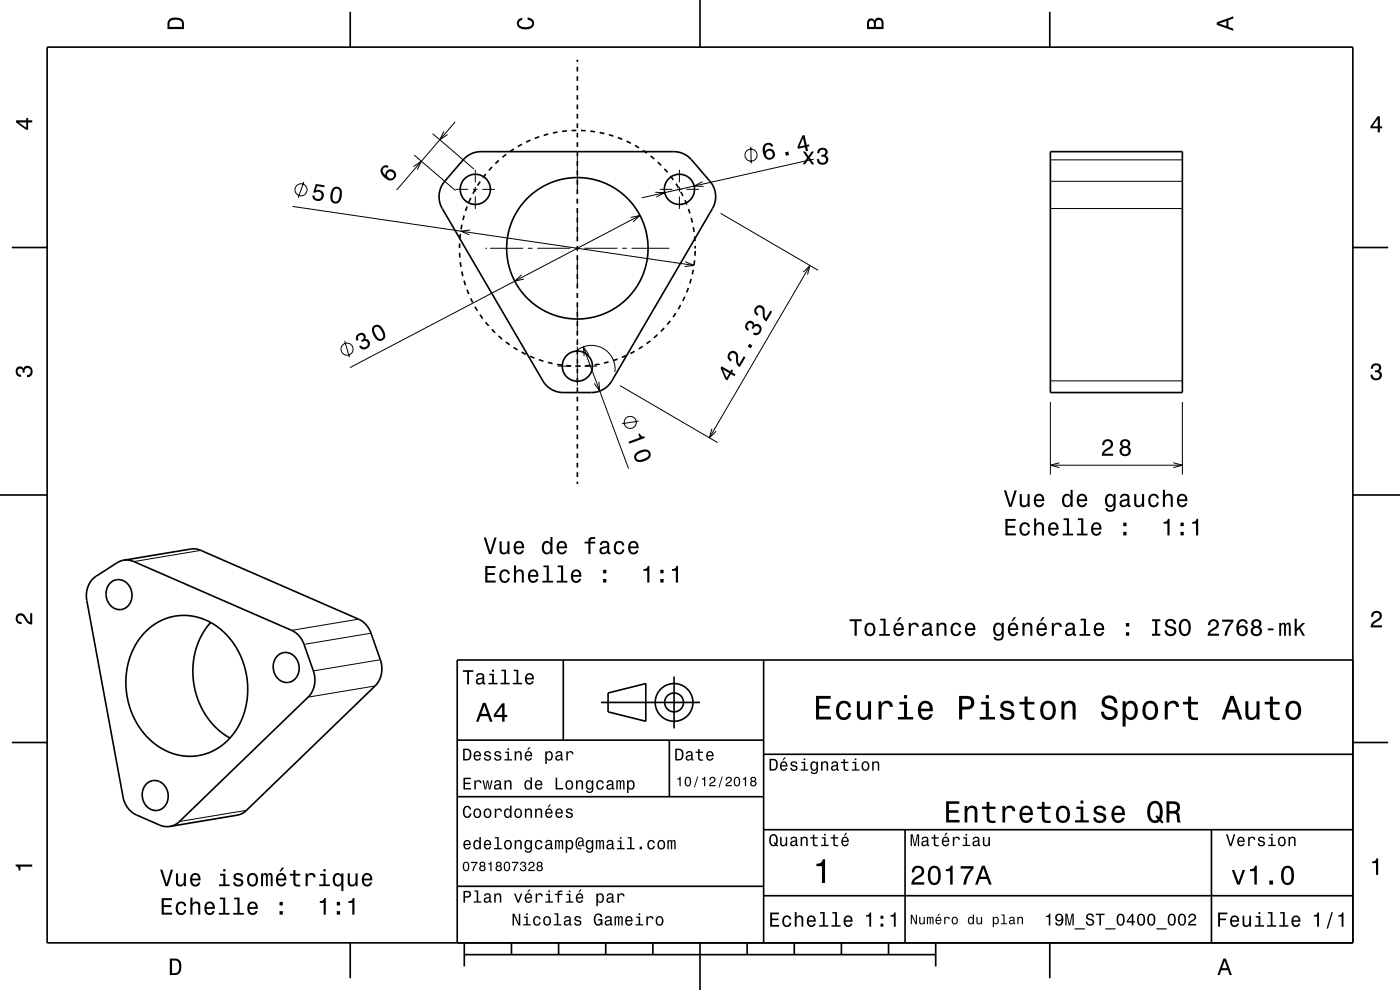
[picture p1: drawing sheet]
<svg xmlns="http://www.w3.org/2000/svg" width="297mm" height="210mm" viewBox="0 0 297 210" stroke-linecap="round" stroke-linejoin="round" font-family="sans-serif">
<g fill="none" stroke="#000" stroke-width=".21">
<path d="M64.5 38.6l-1.2 3.3M87.7 35.3l1.7-1.1-.9 1.8M87.9 32.9l8.7 7.5M91.8 28.3l8.7 7.6M94.2 27.8l-.9 1.9 1.7-1.2M96.6 25.9l-12.4 14.4M100.8 36v2.7M100.8 39.7v1M122.5 33.2v8M144.1 36v2.7M144.1 39.7v1M149 38.5l-1.7 1h2"/>
<path d="M159.3 31.1l.1 3.6M172.6 33.8l-36.5 8.2M222.8 33.9h28M222.8 38.5h28M62 43.8l85.2 12.5M96.7 40.2h2.6M99.7 48.8l-2 .2 1.9 .8M100.3 40.2h1M100.8 41.7v2.6M102.3 40.2h2.7M103 52.7h.3M104 52.7h7"/>
<path d="M110.7 58.3l-1.5 1.3 1.9-.4M112 52.7h1M114 52.7h7M122 52.7h1M122.5 42.2v1M122.5 44.2v7M122.5 52.2v1M122.5 54.2v7M124 52.7h7M132 52.7h1M133.8 46.1l2-.4-1.5 1.4M134 52.7h8"/>
<path d="M135.8 45.7l-61.6 32.3M139 40.8l2 .1-1.8 .9M140 40.2h2.6M143.6 40.2h1M144.1 41.7v2.6M145.4 55.5l1.8 .8-2 .2M145.6 40.2h2.7M152.9 45.2l20.7 12.1M170.4 57.7l1.4-1.4-.5 2M171.8 56.3l-21.3 36.6M222.8 44.2h28M73.1 72.4l1 3.4"/>
<path d="M118.3 77.7h2.7M122 77.7h1M122.1 74.6a5 5 0 0 1 5.7-.8 5 5 0 0 1 2.6 5.1M122.5 62.2v1M122.5 64.2v7M122.5 71.8v.4M122.5 73.5v2.7M122.5 77.2v1M122.5 79.2v2.6M123.7 73.6l9.6 25.8M124 77.7h2.6M124.9 75.2l-1.2-1.6 .2 2"/>
<path d="M127 81l.2 2-1.1-1.7M131.5 81.8l20.7 12.1M135.5 89.3l-3.6 .6M151 90.9l-.5 2 1.4-1.4M222.8 85.3v15.4M222.8 80.8h28M222.8 98.7h28M224.8 98.2l-2 .5 2 .5M248.9 98.2l1.9 .5-1.9 .5M250.8 85.3v15.4M42.6 116.7l-14.2 2.4M76.1 131.3l-14.2 2.4"/>
<path d="M78.7 134.3l-14.2 2.4M80.7 139.9l-14.2 2.4M79.6 145.5l-14.2 2.4M52.3 171.9l-14.2 2.4"/>
<circle cx="159.3" cy="32.9" r="1.28"/>
<circle cx="63.9" cy="40.3" r="1.28"/>
<circle cx="73.6" cy="74.1" r="1.28"/>
<circle cx="133.7" cy="89.6" r="1.28"/>
</g>
<g fill="none" stroke="#000" stroke-width=".35">
<path d="M10 10h277v190h-277zM74.3 2.5v7.5M122.5 12.7v.5M122.5 14.2v1M122.5 16.2v1M122.5 18.2v1M148.5 0v10M222.7 2.5v7.5M98.5 33.7a5 5 0 0 1 3.5-1.5h40.9a5 5 0 0 1 3.8 1.7l3.9 4.6a5 5 0 0 1 .5 5.7l-21.3 36.6a5 5 0 0 1-4.3 2.5h-6a5 5 0 0 1-4.3-2.5l-21.4-36.6a5 5 0 0 1 .5-5.7zM101.9 38.5l-.6 .9M103.1 36.9l-.6 .8M104.4 35.4l-.7 .8"/>
<path d="M105.8 34l-.7 .7M107.4 32.8l-.8 .6M109 31.6l-.8 .6M110.7 30.6l-.8 .5M112.5 29.7l-.9 .4M114.4 29l-.9 .4M116.3 28.4l-.9 .3M118.3 28l-1 .2M120.3 27.8l-1 .1M122.3 27.7h-1M122.5 20.2v1M122.5 22.2v1"/>
<path d="M122.5 24.2v1M122.5 26.2v1M122.5 28.2v1M122.5 30.2v1M122.5 32.2v1M122.5 34.2v1M122.5 36.2v1M122.5 38.2v1M123.3 27.7h1M125.2 27.8l1 .2M127.2 28.1l1 .2M129.2 28.6l.9 .3"/>
<path d="M131.1 29.2l.9 .4M132.9 30l.9 .4M134.7 30.9l.9 .5M136.4 31.9l.8 .6M138 33.1l.8 .6M139.5 34.4l.8 .7M140.9 35.8l.7 .8M142.2 37.3l.6 .8M143.4 39l.5 .8M222.8 32.2h28v51.1h-28zM2.5 52.5h7.5M97.5 53.6l.1 1"/>
<path d="M97.5 51.6v1M97.7 55.6l.1 1M97.7 49.6l-.1 1M98 57.6l.2 1M98 47.7l-.2 .9M98.4 59.5l.3 1M98.5 45.7l-.3 1M99.1 43.8l-.3 1M99.9 42l-.4 .9M100.8 40.2l-.5 .9M122.5 40.2v1M122.5 42.2v1"/>
<path d="M122.5 44.2v1M122.5 46.2v1M122.5 48.2v1M122.5 50.2v1M122.5 52.2v1M122.5 54.2v1M122.5 56.2v1M122.5 58.2v1M144.4 40.7l.5 .9M145.3 42.5l.4 .9M146 44.3l.4 1M146.6 59.2l-.3 .9"/>
<path d="M146.6 46.2l.3 1M147.1 57.2l-.2 1M147.1 48.2l.1 1M147.3 55.2l-.1 1M147.4 50.2v1M147.5 53.2l-.1 1M147.5 52.2v.5M287 52.5h7.5M99.1 61.4l.3 1M99.8 63.3l.5 .9M100.8 65.1l.5 .8M101.8 66.7l.6 .9"/>
<path d="M103 68.4l.7 .7M104.3 69.9l.7 .7M105.8 71.3l.7 .6M107.3 72.5l.8 .6M108.9 73.7l.9 .5M110.7 74.7l.9 .5M112.5 75.6l.9 .4M114.3 76.3l1 .3M116.2 76.9l1 .2M118.2 77.3l1 .1M120.2 77.6h1M122.5 60.2v1"/>
<path d="M122.5 62.2v1M122.5 64.2v1M122.5 66.2v1M122.5 68.2v1M122.5 70.2v1M122.5 72.2v1M122.5 74.2v1M122.5 76.2v1M122.5 78.2v1M123.2 77.7h-1M125.2 77.5l-1 .1M127.1 77.2l-.9 .2"/>
<path d="M129.1 76.8l-1 .2M131 76.2l-.9 .3M132.8 75.4l-.9 .4M134.6 74.5l-.8 .5M136.3 73.5l-.8 .5M138 72.3l-.8 .6M139.5 71l-.8 .7M140.9 69.6l-.7 .7M142.2 68.1l-.6 .7M143.4 66.4l-.6 .9M144.4 64.7l-.5 .9M145.3 62.9l-.5 .9"/>
<path d="M146 61.1l-.3 .9M122.5 80.2v1M122.5 82.2v1M122.5 84.2v1M122.5 86.2v1M122.5 88.2v1M122.5 90.2v1M122.5 92.2v1M122.5 94.2v1M122.5 96.2v1M122.5 98.2v1M0 105h10"/>
<path d="M26.2 118.8l14.3-2.3h1.5l34.1 14.8a5 5 0 0 1 2.6 3l2 5.6a5.4 5.4 0 0 1-1.1 5.6l-27.8 26.8-1.5 .6-14.3 2.4M26.2 118.8h1.1l1.1 .3 33.5 14.6a5 5 0 0 1 2.6 3l2 5.6a5.4 5.4 0 0 1-1.1 5.6l-27.4 26.5-.9 .6-1.1 .3M26.2 118.8l-1.2 .5-4.6 2.9a5 5 0 0 0-2 5.2l7.7 41.6a5.2 5.2 0 0 0 2.9 3.9l5.1 2.2 1.1 .2h.8M122.5 100.2v1M122.5 102.2v.5M287 105h10M23.4 123.7a2.76 2.76 0 0 1 2.9-.5 2.76 2.76 0 0 1 1.7 2.5 2.73 2.73 0 0 1-.9 2.9 2.73 2.73 0 0 1-3.1 .3 3.5 3.5 0 0 1-.6-5.2zM30.9 134l2.1-1.7 2.5-1.2 2.6-.5 2.8 .1 2.5 .7 2.6 1.5 2.1 1.8 1.9 2.5 1.4 2.9 .8 2.8 .4 3.3-.3 2.9-.8 3-1.4 2.8-1.7 2.1-2.3 1.8-2.1 1-2.4 .6h-2.2l-2.3-.4-2.3-.9-2.1-1.4-1.9-1.8-1.6-2.1-1.2-2.4-.8-2.6-.4-2.7v-2.8l.5-2.9 .9-2.5 1.2-2.2zM44.7 132l-1.9 2.7-1.2 3-.6 3.4-.1 2 .2 2 1 3.6 1.7 3.2 2.3 2.8 2.7 1.9M58.9 139.1a2.79 2.79 0 0 1 3-.4 2.79 2.79 0 0 1 1.5 2.6 2.7 2.7 0 0 1-1.1 3 2.7 2.7 0 0 1-3.2-.2 3.5 3.5 0 0 1-.2-5zM119.5 140v17M162 140v60"/>
<path d="M287 140h-190v60M2.5 157.5h7.5M97 157h65M127.5 149h21M129 147l8-2v8l-8-2zM142 157v12M143 143.5v11M287 157.5h7.5M31.1 166.3a2.76 2.76 0 0 1 2.9-.4 2.76 2.76 0 0 1 1.6 2.4 2.74 2.74 0 0 1-.8 2.9 2.74 2.74 0 0 1-3.1 .3 3.5 3.5 0 0 1-.6-5.2zM97 169h65M162 176h125M162 160h125"/>
<path d="M192 176v24M257 176v24M97 188h65M162 190h125M74.3 200v7.5M98.5 202.5h100M98.5 200v5M108.5 200v2.5M118.5 200v2.5M128.5 200v2.5M138.5 200v2.5M148.5 200v10"/>
<path d="M158.5 200v2.5M168.5 200v2.5M178.5 200v2.5M188.5 200v2.5M198.5 200v5M222.7 200v7.5"/>
<circle cx="100.8" cy="40.2" r="3.2"/>
<circle cx="122.5" cy="52.7" r="15"/>
<circle cx="144.1" cy="40.2" r="3.2"/>
<circle cx="122.5" cy="77.7" r="3.2"/>
<circle cx="143" cy="149" r="2"/>
<circle cx="143" cy="149" r="4"/>
</g>
<g fill="#000">
<path d="M36 4a2.18 2.18 0 0 0-.5 2.2h3.5v-1.2a1.43 1.43 0 0 0-1.7-1.3zM36.3 4.4a2.15 2.15 0 0 1 2.2 .3l.1 1h-2.6v-1z" fill-rule="evenodd"/>
<path d="M109.9 4.2l.9-.4v.4a.7 .7 0 0 0-.7 .5 .7 .7 0 0 0 .3 .8 1.7 1.7 0 0 0 2.5-.5 .9 .9 0 0 0-1-.8v-.5a1.24 1.24 0 0 1 1.4 1.1 1.24 1.24 0 0 1-1 1.4 2.22 2.22 0 0 1-2.5-.7l-.2-.5z" fill-rule="evenodd"/>
<path d="M184.2 4.2l-.3 .7v1.3h3.5v-1.3a.98 .98 0 0 0-.7-1.1 .98 .98 0 0 0-1.2 .6 .84 .84 0 0 0-1.3-.2zM184.5 4.5a.54 .54 0 0 1 .6-.1 .54 .54 0 0 1 .3 .6v.7h-1zM185.9 4.4a.62 .62 0 0 1 .8-.1 .62 .62 0 0 1 .3 .6v.8h-1.2z" fill-rule="evenodd"/>
<path d="M258.1 4.7v.6l3.5 1.2v-.4l-1-.4v-1.4l1-.4v-.4zM258.6 5l1.6-.5v1z" fill-rule="evenodd"/>
<path d="M3.4 25.5v.5l2.1 1.5h.5v-1.5h.8v-.5h-.8v-.5h-.4v.5zM4 26h1.6v1.1z" fill-rule="evenodd"/>
<path d="M81 35.5a1.58 1.58 0 0 0 .7 2.3 1.26 1.26 0 0 0 1.8 .3 1.26 1.26 0 0 0 .1-1.9 1.11 1.11 0 0 0-1.3-.2 1.11 1.11 0 0 0-.5 1.2 1.03 1.03 0 0 1-.5-1.5 .58 .58 0 0 1 .9-.1l.3-.3a.99 .99 0 0 0-1.5 .2zM82.1 37.2a.75 .75 0 0 1 1.5 0 .75 .75 0 0 1-1.5 0z" fill-rule="evenodd"/>
<path d="M162.2 30.6a2.24 2.24 0 0 0 .7 3.3 1.16 1.16 0 0 0 1.4-.7 1.16 1.16 0 0 0-.5-1.4 1.16 1.16 0 0 0-1.5 .3 1.03 1.03 0 0 1 .5-1.4 .58 .58 0 0 1 .8 .4l.4-.1a1.1 1.1 0 0 0-1.8-.4zM162.4 32.8a.75 .75 0 0 1 1.5 0 .75 .75 0 0 1-1.5 0zM166.6 32.3l.1 .7 .7-.1-.2-.8zM170.2 28.7l-1 2.4 .1 .5 1.5-.4 .2 .9 .4-.1-.2-.9 .5-.1-.1-.4-.5 .1-.4-2.1zM170.4 29.3l.3 1.5-1.1 .3z" fill-rule="evenodd"/>
<path d="M170.3 32.1l.9 1.4-.9 1.4h.5l.7-1.1 .7 1.1h.5l-.9-1.4 .9-1.4h-.5l-.7 1-.6-1zM173.7 31.6l-.3 .9h.4a.62 .62 0 0 1 .3-.8 .62 .62 0 0 1 .8 .3 .62 .62 0 0 1-.2 .8h-.5v.4a.72 .72 0 0 1 1 .5 .72 .72 0 0 1-.5 .9 .72 .72 0 0 1-.9-.5l-.1-.3h-.4a1.18 1.18 0 0 0 1.5 1.2 1.18 1.18 0 0 0 .6-1.9l-.2-.1a.9 .9 0 0 0 .3-1.1 .9 .9 0 0 0-1-.6z" fill-rule="evenodd"/>
<path d="M292.3 24.7l-1.6 2.1v.4h1.6v.9h.4v-.9h.5v-.4h-.5v-2.1zM292.3 25.2v1.6h-1.1z" fill-rule="evenodd"/>
<path d="M67 39l-.5 1.8 .4 .1a.79 .79 0 0 1 1.1 0 .79 .79 0 0 1-.1 1.1 .79 .79 0 0 1-1.1-.2l-.1-.3h-.4a1.21 1.21 0 0 0 1.3 1.2 1.21 1.21 0 0 0 1-1.5 1.21 1.21 0 0 0-1.6-.8l.3-.9 1.5 .2 .1-.4zM70.6 39.9a2.67 2.67 0 0 0-.1 3.1 1.14 1.14 0 0 0 1.8-.7 2.31 2.31 0 0 0-.2-2.5l-.5-.2h-.6zM70.9 40.3a.63 .63 0 0 1 .6-.3 .63 .63 0 0 1 .5 .4 2.72 2.72 0 0 1-.6 2.3l-.6-.1a2.29 2.29 0 0 1 .1-2.3z" fill-rule="evenodd"/>
<path d="M75.7 71a1.07 1.07 0 0 0 0 1.3l.4-.2a.62 .62 0 0 1-.1-.8 .62 .62 0 0 1 .8-.2 .62 .62 0 0 1 .2 .9l-.4 .2 .2 .4a.72 .72 0 0 1 1-.1 .72 .72 0 0 1 0 1.1 .72 .72 0 0 1-1-.1l-.2-.2-.4 .2a1.18 1.18 0 0 0 1.9 .3 1.18 1.18 0 0 0-.4-1.9h-.2a.9 .9 0 0 0-.2-1.1 .9 .9 0 0 0-1.2 0zM79.1 69.3a2.44 2.44 0 0 0 1.5 3 1.14 1.14 0 0 0 1.1-1.5 2.31 2.31 0 0 0-1.7-1.9l-.5 .1zM79.4 69.6l.6-.3a2.37 2.37 0 0 1 1.2 2.3l-.6 .3a2.37 2.37 0 0 1-1.2-2.3z" fill-rule="evenodd"/>
<path d="M153.1 77.7l-.2 .4 1 2.4 .4 .2 .8-1.3 .7 .4 .2-.4-.7-.4 .2-.5-.3-.2-.3 .5zM153.4 78.4l1.3 .8-.5 .9zM154.8 74.7a1.16 1.16 0 0 0 .2 2l.3-.4a.71 .71 0 0 1-.5-.9 .71 .71 0 0 1 .9-.5 .71 .71 0 0 1 .5 .9 1.8 1.8 0 0 0 .7 2.1l1.2-2.1-.3-.2-1 1.6a2.22 2.22 0 0 1-.2-1.8 1.08 1.08 0 0 0-1.8-.7zM159 72.9l-.4 .6 .7 .4 .3-.6zM158.5 68.3a1.11 1.11 0 0 0 .2 1.9l.2-.4a.62 .62 0 0 1-.5-.7 .62 .62 0 0 1 .6-.5 .62 .62 0 0 1 .6 .6l-.2 .4 .4 .2a.72 .72 0 0 1 .8-.6 .72 .72 0 0 1 .6 .9 .72 .72 0 0 1-.9 .5l-.3-.1-.3 .4a1.18 1.18 0 0 0 1.8-.7 1.18 1.18 0 0 0-1.3-1.4l-.2 .1a.86 .86 0 0 0-.5-.8 .86 .86 0 0 0-1 .2zM160.5 65a1.16 1.16 0 0 0 .2 2l.2-.4a.71 .71 0 0 1-.5-.9 .71 .71 0 0 1 .9-.5 .71 .71 0 0 1 .5 .9 1.79 1.79 0 0 0 .8 2.1l1.2-2.1-.4-.2-.9 1.6a2.2 2.2 0 0 1-.3-1.8 1.08 1.08 0 0 0-1.7-.7z" fill-rule="evenodd"/>
<path d="M291.1 77.4a1.08 1.08 0 0 1 1.4-.2 1.08 1.08 0 0 1 .4 1.2l-.3 .3a1.06 1.06 0 0 1 .5 1.3 1.06 1.06 0 0 1-1.2 .7 1.1 1.1 0 0 1-1.2-1.2h.5a.71 .71 0 0 0 1 .8 .71 .71 0 0 0 .1-1.3h-.6v-.4a.61 .61 0 0 0 .8-.3 .61 .61 0 0 0-.2-.8 .61 .61 0 0 0-.9 .2l-.1 .5h-.5z" fill-rule="evenodd"/>
<path d="M3.6 78a.86 .86 0 0 1 1.4 .2 1.06 1.06 0 0 1 1.2-.6 1.06 1.06 0 0 1 .7 1.2 1.1 1.1 0 0 1-1.2 1.2v-.4a.71 .71 0 0 0 .8-1 .71 .71 0 0 0-1.3-.1v.6h-.4a.61 .61 0 0 0-.3-.8 .61 .61 0 0 0-.8 .2 .61 .61 0 0 0 .2 .8l.6 .2v.4a1.15 1.15 0 0 1-1.2-.6 1.15 1.15 0 0 1 .3-1.3z" fill-rule="evenodd"/>
<path d="M133.4 93.7l.1 .4 3.3-1.2-.1-.3a.77 .77 0 0 1-1-.7l-.3 .2 .3 .7zM134.7 96.3a1.13 1.13 0 0 0 0 1.3 1.13 1.13 0 0 0 1.2 .4 2.31 2.31 0 0 0 2.2-1.4 1.14 1.14 0 0 0-1.5-1.3l-1.5 .6zM135.1 96.5a2.75 2.75 0 0 1 2.3-.6l.2 .6a2.37 2.37 0 0 1-2.4 1l-.3-.7z" fill-rule="evenodd"/>
<path d="M234.1 93.5l-.3 .9h.5a.71 .71 0 0 1 .5-.8 .71 .71 0 0 1 .8 .5 .71 .71 0 0 1-.5 .8 1.8 1.8 0 0 0-1.4 1.8h2.4v-.5h-1.9a2.2 2.2 0 0 1 1.5-1.1 1.13 1.13 0 0 0 .1-1.7 1.13 1.13 0 0 0-1.7 .1zM237.9 93.4a.84 .84 0 0 0 .2 1.4 1.11 1.11 0 0 0-.5 1.5 1.11 1.11 0 0 0 1.6 .4 1.03 1.03 0 0 0 .7-.9 1.03 1.03 0 0 0-.6-1 .89 .89 0 0 0 .4-1.1 .89 .89 0 0 0-1-.5zM238 95.7a.71 .71 0 0 1 1.4 0 .71 .71 0 0 1-1.4 0zM238.1 94.1a.6 .6 0 0 1 1.2 0 .6 .6 0 0 1-1.2 0z" fill-rule="evenodd"/>
<path d="M102.6 114l1.1 3.5h.6l1.1-3.5h-.5l-.9 3-.9-3zM106 114.8v1.8a.89 .89 0 0 0 .6 1 .89 .89 0 0 0 1.1-.5v.4h.4v-2.7h-.5v1.6a.65 .65 0 0 1-.4 .8 .65 .65 0 0 1-.8-.4v-2zM109.3 115.1a1.54 1.54 0 0 0 .8 2.5 1.06 1.06 0 0 0 1-.9h-.4l-.2 .4-.4 .1a.76 .76 0 0 1-.7-.9h1.8a1.16 1.16 0 0 0-.5-1.4 1.16 1.16 0 0 0-1.4 .2zM109.6 115.3a.66 .66 0 0 1 .8-.1 .66 .66 0 0 1 .3 .7h-1.3zM115.2 115.1a1.57 1.57 0 0 0 .8 2.5l.4-.1 .4-.4v.4h.4v-3.6h-.4v1.3a.89 .89 0 0 0-1.6-.1zM115.6 115.4a.62 .62 0 0 1 .7-.3 .62 .62 0 0 1 .4 .6 1.12 1.12 0 0 1-.6 1.5 1.19 1.19 0 0 1-.5-1.8zM118.4 115.1a1.54 1.54 0 0 0 .8 2.5 1.06 1.06 0 0 0 1.1-.9h-.5l-.2 .4-.4 .1a.76 .76 0 0 1-.7-.9h1.8a1.16 1.16 0 0 0-.5-1.4 1.16 1.16 0 0 0-1.4 .2zM118.7 115.3a.66 .66 0 0 1 .8-.1 .66 .66 0 0 1 .3 .7h-1.3zM124 114.9v.4h.8v2.2h.5v-2.2h1v-.4h-1a.5 .5 0 0 1 .6-.6h.4v-.4a1.04 1.04 0 0 0-1.5 .8v.2zM127.5 115l-.2 .6h.4a.55 .55 0 0 1 .6-.5 .55 .55 0 0 1 .4 .7l-.2 .1a1 1 0 0 0-1 .2 1 1 0 0 0-.3 1 .94 .94 0 0 0 1.7 .1l.1 .3h.5v-.3l-.2-.1-.1-1.6a1.02 1.02 0 0 0-.6-.8 1.02 1.02 0 0 0-1.1 .3zM127.7 116.5l1.1-.4a.77 .77 0 0 1-.2 .9 .77 .77 0 0 1-.9 .1zM130.5 115.1a1.53 1.53 0 0 0 .8 2.5 1.07 1.07 0 0 0 1.2-1h-.5a.67 .67 0 0 1-.6 .6 .67 .67 0 0 1-.7-.6 1.11 1.11 0 0 1 .7-1.5 .6 .6 0 0 1 .6 .6h.4a1.09 1.09 0 0 0-.7-.9 1.09 1.09 0 0 0-1.2 .3zM133.5 115.1a1.54 1.54 0 0 0 .8 2.5 1.06 1.06 0 0 0 1.1-.9h-.4l-.2 .4-.4 .1a.76 .76 0 0 1-.7-.9h1.8a1.16 1.16 0 0 0-.5-1.4 1.16 1.16 0 0 0-1.5 .2zM133.9 115.3a.66 .66 0 0 1 .8-.1 .66 .66 0 0 1 .3 .7h-1.3z" fill-rule="evenodd"/>
<path d="M213.3 110.1v3.5h2.2v-.5h-1.7v-1.1h1.5v-.5h-1.5v-1h1.7v-.4zM216.6 111.1a1.53 1.53 0 0 0 .8 2.6 1.06 1.06 0 0 0 1.1-1.1h-.4a.67 .67 0 0 1-.6 .7 .67 .67 0 0 1-.7-.6 1.12 1.12 0 0 1 .6-1.5 .6 .6 0 0 1 .7 .6h.4a1.09 1.09 0 0 0-.8-1 1.09 1.09 0 0 0-1.1 .3zM219.4 110v3.6h.4v-1.6a.63 .63 0 0 1 .5-.8 .63 .63 0 0 1 .7 .7v1.7h.5v-1.8a.88 .88 0 0 0-.6-1 .88 .88 0 0 0-1.1 .5v-1.3zM222.6 111.1a1.54 1.54 0 0 0 .8 2.6 1.06 1.06 0 0 0 1.1-.9h-.4l-.2 .3-.4 .2a.76 .76 0 0 1-.7-1h1.8a1.17 1.17 0 0 0-.5-1.3 1.17 1.17 0 0 0-1.5 .1zM223 111.4a.66 .66 0 0 1 .8-.2 .66 .66 0 0 1 .3 .8h-1.3zM225.6 110v.3h.7v2.9h-.9v.4h2.3v-.4h-.9v-3.2zM228.7 110v.3h.7v2.9h-.9v.4h2.2v-.4h-.9v-3.2zM231.8 111.1a1.54 1.54 0 0 0 .8 2.6 1.05 1.05 0 0 0 1-.9h-.4l-.2 .3-.4 .2a.75 .75 0 0 1-.7-1h1.8a1.16 1.16 0 0 0-.5-1.3 1.16 1.16 0 0 0-1.4 .1zM232.1 111.4a.66 .66 0 0 1 .8-.2 .66 .66 0 0 1 .3 .8h-1.3zM238.3 112.8v.8h.7v-.8zM238.3 110.9v.7h.7v-.7z" fill-rule="evenodd"/>
<path d="M213 104l1.1 3.5h.5l1.1-3.5h-.5l-.9 3-.9-3zM216.3 104.8v1.8a.89 .89 0 0 0 .6 1 .89 .89 0 0 0 1.1-.5v.4h.4v-2.7h-.4v1.6a.65 .65 0 0 1-.4 .8 .65 .65 0 0 1-.8-.4v-2zM219.6 105.1a1.54 1.54 0 0 0 .8 2.5 1.06 1.06 0 0 0 1.1-.9h-.4l-.3 .4-.3 .1a.75 .75 0 0 1-.7-.9h1.7a1.17 1.17 0 0 0-.4-1.4 1.17 1.17 0 0 0-1.5 .2zM220 105.3a.66 .66 0 0 1 .8-.1 .66 .66 0 0 1 .3 .7h-1.3zM225.6 105.1a1.57 1.57 0 0 0 .7 2.5l.5-.1 .3-.4v.4h.5v-3.6h-.5v1.3a.89 .89 0 0 0-1.5-.1zM225.9 105.4a.62 .62 0 0 1 .7-.3 .62 .62 0 0 1 .5 .6 1.11 1.11 0 0 1-.7 1.5 1.19 1.19 0 0 1-.5-1.8zM228.7 105.1a1.54 1.54 0 0 0 .8 2.5 1.06 1.06 0 0 0 1.1-.9h-.4l-.3 .4-.3 .1a.75 .75 0 0 1-.7-.9h1.7a1.17 1.17 0 0 0-.4-1.4 1.17 1.17 0 0 0-1.5 .2zM229.1 105.3a.66 .66 0 0 1 .8-.1 .66 .66 0 0 1 .3 .7h-1.3zM234.7 105.1a1.57 1.57 0 0 0 .7 2.5l.5-.1 .3-.4a.73 .73 0 0 1-.3 1 .73 .73 0 0 1-1-.3h-.4a1.1 1.1 0 0 0 1.3 .8 1.1 1.1 0 0 0 .9-1.2v-2.6h-.5v.5l-.3-.4a.89 .89 0 0 0-1.2 .2zM235 105.4a.63 .63 0 0 1 .7-.3 .63 .63 0 0 1 .5 .6 1.1 1.1 0 0 1-.7 1.5 1.19 1.19 0 0 1-.5-1.8zM237.9 105l-.3 .6h.4a.55 .55 0 0 1 .7-.5 .55 .55 0 0 1 .4 .7l-.2 .1a1 1 0 0 0-1.1 .2 1 1 0 0 0-.2 1 .94 .94 0 0 0 1.6 .1l.1 .3h.6v-.3l-.3-.1v-1.6a1.02 1.02 0 0 0-1.7-.5zM238.1 106.5l1.1-.4a.77 .77 0 0 1-.2 .9 .77 .77 0 0 1-.9 .1zM240.6 104.8v1.8a.89 .89 0 0 0 .6 1 .89 .89 0 0 0 1.1-.5v.4h.4v-2.7h-.4v1.6a.65 .65 0 0 1-.4 .8 .65 .65 0 0 1-.8-.4v-2zM243.9 105.1a1.53 1.53 0 0 0 .8 2.5 1.05 1.05 0 0 0 1.1-1h-.4a.67 .67 0 0 1-.6 .6 .67 .67 0 0 1-.7-.6 1.12 1.12 0 0 1 .6-1.5 .6 .6 0 0 1 .7 .6h.4a1.09 1.09 0 0 0-.7-.9 1.09 1.09 0 0 0-1.2 .3zM246.7 103.9v3.6h.4v-1.5a.63 .63 0 0 1 .4-.8 .63 .63 0 0 1 .8 .3l.1 2h.4v-1.8a.88 .88 0 0 0-.6-.9 .88 .88 0 0 0-1.1 .4v-1.3zM250 105.1a1.54 1.54 0 0 0 .8 2.5 1.06 1.06 0 0 0 1.1-.9h-.5l-.2 .4-.4 .1a.75 .75 0 0 1-.7-.9h1.8a1.17 1.17 0 0 0-.5-1.4 1.17 1.17 0 0 0-1.4 .2zM250.3 105.3a.66 .66 0 0 1 .8-.1 .66 .66 0 0 1 .3 .7h-1.3z" fill-rule="evenodd"/>
<path d="M246.8 110.7v.4h.9v2.5h.4v-3.6h-.3a.77 .77 0 0 1-1 .7zM250.4 112.8v.8h.7v-.8zM250.4 110.9v.7h.7v-.7zM252.9 110.7v.4h.8v2.5h.5v-3.6h-.4a.77 .77 0 0 1-.9 .7z" fill-rule="evenodd"/>
<path d="M3.6 130.4a1.22 1.22 0 0 1 2 .7l.4 .6 .4 .3v-1.9h.4v2.4a1.8 1.8 0 0 1-1.7-1.4 .71 .71 0 0 0-.9-.5 .71 .71 0 0 0-.5 .8 .71 .71 0 0 0 .9 .5v.5a1.18 1.18 0 0 1-1.2-.7 1.18 1.18 0 0 1 .2-1.3z" fill-rule="evenodd"/>
<path d="M102.9 120.1v3.5h2.3v-.5h-1.8v-1.1h1.6v-.5h-1.6v-1h1.7v-.4zM106.2 121.2a1.53 1.53 0 0 0 .9 2.5 1.07 1.07 0 0 0 1.1-1.1h-.5a.67 .67 0 0 1-.6 .7 .67 .67 0 0 1-.7-.6 1.11 1.11 0 0 1 .7-1.5 .6 .6 0 0 1 .6 .6h.5a1.09 1.09 0 0 0-.8-1 1.09 1.09 0 0 0-1.2 .4zM109 119.9v3.7h.5v-1.6a.63 .63 0 0 1 .4-.8 .63 .63 0 0 1 .8 .4v2h.4v-1.8a.88 .88 0 0 0-.6-1 .88 .88 0 0 0-1 .5v-1.4zM112.3 121.2a1.54 1.54 0 0 0 .8 2.5 1.06 1.06 0 0 0 1.1-.9h-.5l-.2 .3-.4 .2a.76 .76 0 0 1-.6-1h1.7a1.16 1.16 0 0 0-.5-1.3 1.16 1.16 0 0 0-1.4 .2zM112.6 121.4a.66 .66 0 0 1 .8-.2 .66 .66 0 0 1 .4 .8h-1.3zM115.3 119.9v.4h.7v2.9h-.9v.4h2.2v-.4h-.9v-3.3zM118.3 119.9v.4h.7v2.9h-.9v.4h2.3v-.4h-.9v-3.3zM121.4 121.2a1.54 1.54 0 0 0 .8 2.5 1.06 1.06 0 0 0 1.1-.9h-.4l-.3 .3-.3 .2a.76 .76 0 0 1-.7-1h1.7a1.16 1.16 0 0 0-.5-1.3 1.16 1.16 0 0 0-1.4 .2zM121.8 121.4a.66 .66 0 0 1 .7-.2 .66 .66 0 0 1 .4 .8h-1.3zM127.9 122.8v.8h.7v-.8zM127.9 120.9v.7h.7v-.7z" fill-rule="evenodd"/>
<path d="M136.5 120.7v.4h.8v2.5h.5v-3.6h-.4a.77 .77 0 0 1-.9 .7zM140.1 122.8v.8h.7v-.8zM140.1 120.9v.7h.7v-.7zM142.6 120.7v.4h.8v2.5h.4v-3.6h-.3a.77 .77 0 0 1-.9 .7z" fill-rule="evenodd"/>
<path d="M180.2 131.4v.4h1.1v3.1h.5v-3.1h1v-.4zM183.7 132.4a1.53 1.53 0 0 0 .9 2.6 1.48 1.48 0 0 0 1.1-1.5 1.48 1.48 0 0 0-1.1-1.4l-.5 .1zM184 132.7a.67 .67 0 0 1 .7-.2 .67 .67 0 0 1 .5 .5 1.11 1.11 0 0 1-.6 1.6 1.17 1.17 0 0 1-.6-1.9zM186.7 131.2v.4h.7v2.9h-.9v.4h2.3v-.4h-.9v-3.3zM190.8 130.9l-.5 .9h.3l.7-.9zM189.8 132.4a1.54 1.54 0 0 0 .8 2.6 1.07 1.07 0 0 0 1.1-.9h-.4l-.3 .3-.3 .2a.76 .76 0 0 1-.7-1h1.7a1.16 1.16 0 0 0-.4-1.3 1.16 1.16 0 0 0-1.5 .1zM190.2 132.7a.66 .66 0 0 1 .8-.2 .66 .66 0 0 1 .3 .8h-1.3zM192.8 132.2v2.7h.4v-1.6a.66 .66 0 0 1 .4-.8 .66 .66 0 0 1 .8 .3l.1 .2h.4a.89 .89 0 0 0-.7-.9 .89 .89 0 0 0-1 .5v-.4zM195.9 132.3l-.2 .6h.4a.55 .55 0 0 1 .7-.5 .55 .55 0 0 1 .3 .8h-.2a1 1 0 0 0-1 .2 1 1 0 0 0-.3 1.1 .93 .93 0 0 0 1.7 0l.1 .3 .5 .1v-.4h-.2v-1.6a1.02 1.02 0 0 0-1.8-.6zM196.1 133.8l1.1-.3a.77 .77 0 0 1-.2 .9 .77 .77 0 0 1-.9 0zM198.7 132.2v2.7h.4v-1.6a.63 .63 0 0 1 .6-.9 .63 .63 0 0 1 .6 .8v1.7h.5v-1.8a.89 .89 0 0 0-.6-1 .89 .89 0 0 0-1.1 .5v-.4zM202 132.4a1.53 1.53 0 0 0 .8 2.6 1.06 1.06 0 0 0 1.1-1.1h-.4a.67 .67 0 0 1-.7 .7 .67 .67 0 0 1-.7-.6 1.11 1.11 0 0 1 .7-1.6 .59 .59 0 0 1 .7 .6h.4a1.09 1.09 0 0 0-.8-.9 1.09 1.09 0 0 0-1.1 .3zM205 132.4a1.54 1.54 0 0 0 .8 2.6 1.07 1.07 0 0 0 1.1-.9h-.5l-.2 .3-.4 .2a.76 .76 0 0 1-.6-1h1.7a1.16 1.16 0 0 0-.5-1.3 1.16 1.16 0 0 0-1.4 .1zM205.3 132.7a.66 .66 0 0 1 .8-.2 .66 .66 0 0 1 .4 .8h-1.3zM211 132.4a1.57 1.57 0 0 0 .7 2.6l.5-.2 .3-.4a.73 .73 0 0 1-.3 1.1 .73 .73 0 0 1-1-.4h-.4a1.1 1.1 0 0 0 1.2 .8 1.1 1.1 0 0 0 .9-1.2v-2.5h-.4v.4l-.3-.4a.9 .9 0 0 0-1.2 .2zM211.3 132.7a.64 .64 0 0 1 .7-.2 .64 .64 0 0 1 .5 .6 1.11 1.11 0 0 1-.7 1.5 1.2 1.2 0 0 1-.5-1.9zM215.1 130.9l-.5 .9h.3l.7-.9zM214.1 132.4a1.55 1.55 0 0 0 .8 2.6 1.07 1.07 0 0 0 1.1-.9h-.4l-.3 .3-.3 .2a.76 .76 0 0 1-.7-1h1.7a1.17 1.17 0 0 0-.5-1.3 1.17 1.17 0 0 0-1.4 .1zM214.5 132.7a.66 .66 0 0 1 .7-.2 .66 .66 0 0 1 .4 .8h-1.3zM216.9 132.2v2.7h.4v-1.6a.63 .63 0 0 1 .6-.9 .63 .63 0 0 1 .7 .8v1.7h.4v-1.8a.89 .89 0 0 0-.6-1 .89 .89 0 0 0-1.1 .5v-.4zM221.1 130.9l-.5 .9h.3l.7-.9zM220.2 132.4a1.54 1.54 0 0 0 .8 2.6 1.06 1.06 0 0 0 1.1-.9h-.5l-.2 .3-.4 .2a.76 .76 0 0 1-.7-1h1.8a1.16 1.16 0 0 0-.5-1.3 1.16 1.16 0 0 0-1.4 .1zM220.5 132.7a.66 .66 0 0 1 .8-.2 .66 .66 0 0 1 .3 .8h-1.3zM223.1 132.2v2.7h.5v-1.6a.66 .66 0 0 1 .3-.8 .66 .66 0 0 1 .9 .3v.2h.5a.89 .89 0 0 0-.7-.9 .89 .89 0 0 0-1.1 .5v-.4zM226.3 132.3l-.3 .6h.4a.55 .55 0 0 1 .7-.5 .55 .55 0 0 1 .4 .8h-.2a1 1 0 0 0-1.1 .2 1 1 0 0 0-.2 1.1 .93 .93 0 0 0 1.6 0l.1 .3 .6 .1v-.4h-.3v-1.6a1.02 1.02 0 0 0-1.7-.6zM226.5 133.8l1.1-.3a.77 .77 0 0 1-.2 .9 .77 .77 0 0 1-.9 0zM229.2 131.2v.4h.7v2.9h-.9v.4h2.3v-.4h-.9v-3.3zM232.3 132.4a1.54 1.54 0 0 0 .8 2.6 1.07 1.07 0 0 0 1.1-.9h-.4l-.3 .3-.3 .2a.76 .76 0 0 1-.7-1h1.8a1.17 1.17 0 0 0-.5-1.3 1.17 1.17 0 0 0-1.5 .1zM232.7 132.7a.66 .66 0 0 1 .8-.2 .66 .66 0 0 1 .3 .8h-1.3zM238.9 134.1v.8h.7v-.8zM238.9 132.2v.7h.7v-.7zM244.4 131.4v.4h.6v2.6h-.6v.5h1.8v-.5h-.7v-2.6h.7v-.4zM247.5 131.6a.96 .96 0 0 0-.3 1 .96 .96 0 0 0 .9 .6 .77 .77 0 0 1 .9 1 .84 .84 0 0 1-.9 .3 .84 .84 0 0 1-.6-.8h-.4a1.21 1.21 0 0 0 1.4 1.3 1.21 1.21 0 0 0 .8-1.8l-.8-.3a.71 .71 0 0 1-.9-.7 .7 .7 0 0 1 .8-.5 .7 .7 0 0 1 .6 .7h.5a1.16 1.16 0 0 0-.7-1.1 1.16 1.16 0 0 0-1.3 .3zM250.4 131.7a2.52 2.52 0 0 0 .4 3.1 1.21 1.21 0 0 0 1.7-.9 1.93 1.93 0 0 0-.9-2.6l-.8 .1zM251 131.8l.3-.1a1.7 1.7 0 0 1 .4 2.7l-.4 .1a1.68 1.68 0 0 1-.3-2.7zM256.6 131.7l-.3 .9h.4a.71 .71 0 0 1 .5-.8 .71 .71 0 0 1 .9 .5 .71 .71 0 0 1-.5 .8 1.79 1.79 0 0 0-1.4 1.8h2.4v-.5h-1.9a2.23 2.23 0 0 1 1.5-1.1 1.13 1.13 0 0 0 .1-1.7 1.13 1.13 0 0 0-1.7 .1zM259.3 131.4v.5h1.9a5.1 5.1 0 0 0-1.4 3h.5a5.2 5.2 0 0 1 1.4-3v-.5zM262.8 131.6a2.39 2.39 0 0 0 .2 3.3 1.16 1.16 0 0 0 1.5-.4 1.16 1.16 0 0 0-.2-1.5 1.16 1.16 0 0 0-1.5 0 1.02 1.02 0 0 1 .8-1.3 .58 .58 0 0 1 .6 .6h.5a1.11 1.11 0 0 0-.7-.9 1.11 1.11 0 0 0-1.2 .2zM262.7 133.8a.75 .75 0 0 1 1.5 0 .75 .75 0 0 1-1.5 0zM265.7 131.6a.83 .83 0 0 0 .2 1.4 1.11 1.11 0 0 0-.4 1.5 1.11 1.11 0 0 0 1.5 .4 1.03 1.03 0 0 0 .7-.9 1.03 1.03 0 0 0-.5-1 .89 .89 0 0 0 .4-1.1 .89 .89 0 0 0-1.1-.6zM265.8 133.9a.71 .71 0 0 1 1.4 0 .71 .71 0 0 1-1.4 0zM265.9 132.3a.6 .6 0 0 1 1.2 0 .6 .6 0 0 1-1.2 0zM269 133.3v.4h1.2v-.4zM271.4 132.2v2.7h.4v-1.9l.2-.5h.3l.1 .2v2.2h.4v-2.1l.4-.4 .2 .2v.4v1.9h.4v-1.9a.69 .69 0 0 0-.5-.9l-.5 .3-.2-.2-.3-.1-.5 .3v-.2zM274.7 131.2v3.7h.4v-1l.5-.4 .8 1.4h.5l-1-1.8 1-.9h-.6l-1.2 1.2v-2.2z" fill-rule="evenodd"/>
<path d="M291.2 129.9a1.18 1.18 0 0 1 1.9 .3 1.18 1.18 0 0 1-1 1.7l-.5 .3-.3 .5h1.9v.4h-2.4a1.8 1.8 0 0 1 1.4-1.8 .71 .71 0 0 0 .5-.8 .71 .71 0 0 0-.9-.5 .71 .71 0 0 0-.5 .8h-.4z" fill-rule="evenodd"/>
<path d="M98.2 158.8v2.5h.9a1.37 1.37 0 0 0 .7-2.2 1.56 1.56 0 0 0-1.6-.3zM98.6 159.1a.98 .98 0 0 1 1.1 .7 .98 .98 0 0 1-.6 1.2h-.5zM100.7 159.6a1.04 1.04 0 0 0-.2 1.2 1.04 1.04 0 0 0 1 .5l.5-.5h-.3l-.4 .3a.54 .54 0 0 1-.5-.7h1.3a.83 .83 0 0 0-.4-.9 .83 .83 0 0 0-1 .1zM100.9 159.7l.2-.1a.47 .47 0 0 1 .5 .1 .47 .47 0 0 1 .1 .5h-.9zM102.9 159.5l-.2 .1a.69 .69 0 0 0 .9 .9l.2 .1a.43 .43 0 0 1-.4 .5 .43 .43 0 0 1-.4-.4h-.3a.74 .74 0 0 0 .9 .7 .74 .74 0 0 0 .5-1l-1-.4a.38 .38 0 0 1 .3-.5 .38 .38 0 0 1 .4 .4h.3a.78 .78 0 0 0-1.2-.4zM105.1 159.5l-.2 .1a.69 .69 0 0 0 .9 .9l.2 .1a.43 .43 0 0 1-.4 .5 .43 .43 0 0 1-.5-.4h-.3a.74 .74 0 0 0 .9 .7 .74 .74 0 0 0 .5-1l-.9-.4a.38 .38 0 0 1 .3-.5 .38 .38 0 0 1 .4 .4h.3a.77 .77 0 0 0-1.2-.4zM107.2 159.4v.3h.5v1.3h-.7v.3h1.6v-.3h-.6v-1.6zM107.7 158.7v.4h.3v-.4zM109.2 159.4v1.9h.3v-1.1a.45 .45 0 0 1 .4-.6 .45 .45 0 0 1 .5 .5v1.2h.3v-1.3a.63 .63 0 0 0-.5-.7 .63 .63 0 0 0-.7 .4v-.3zM112.2 158.5l-.4 .6h.3l.5-.6zM111.5 159.6a1.04 1.04 0 0 0-.2 1.2 1.04 1.04 0 0 0 1.1 .5l.5-.5h-.3l-.5 .3a.54 .54 0 0 1-.5-.7h1.3a.83 .83 0 0 0-.4-.9 .83 .83 0 0 0-1 .1zM111.8 159.7l.1-.1a.48 .48 0 0 1 .5 .1 .48 .48 0 0 1 .2 .5h-1zM115.7 159.4v2.7h.3v-1.1a.66 .66 0 0 0 .7 .4 .66 .66 0 0 0 .5-.6 .91 .91 0 0 0 0-1.1 .91 .91 0 0 0-1-.3l-.2 .3v-.3zM116.1 159.8a.45 .45 0 0 1 .5-.2 .45 .45 0 0 1 .3 .4 .65 .65 0 0 1 .1 .8 .65 .65 0 0 1-.7 .2 .98 .98 0 0 1-.2-1.2zM118.1 159.5l-.2 .4h.3a.39 .39 0 0 1 .4-.3 .39 .39 0 0 1 .3 .5h-.1a.65 .65 0 0 0-1 .4 .65 .65 0 0 0 .6 .9l.6-.3 .1 .2h.4v-.2l-.2-.1v-1.1a.72 .72 0 0 0-.5-.6 .72 .72 0 0 0-.7 .2zM118.2 160.6l.8-.3a.55 .55 0 0 1-.2 .7 .55 .55 0 0 1-.6 0zM120.1 159.4v1.9h.4v-1.1a.47 .47 0 0 1 .2-.6 .47 .47 0 0 1 .6 .2v.2h.4a.64 .64 0 0 0-.5-.7 .64 .64 0 0 0-.8 .4v-.3z" fill-rule="evenodd"/>
<path d="M98.2 142.2v.3h.9v2.7h.4v-2.7h.9v-.3zM101.3 143l-.3 .5h.4a.47 .47 0 0 1 .5-.4 .47 .47 0 0 1 .4 .6l-.2 .1a.84 .84 0 0 0-1 .2 .84 .84 0 0 0 0 1.1 .9 .9 0 0 0 1.3-.2l.1 .2 .5 .1v-.3l-.3-.1v-1.3a.87 .87 0 0 0-1.4-.5zM101.4 144.3l.9-.3a.66 .66 0 0 1-.1 .7 .66 .66 0 0 1-.8 .1zM103.8 142.9v.3h.6v1.6h-.8v.4h2v-.4h-.8v-1.9zM104.4 142.1v.4h.4v-.4zM106.4 142.1v.3h.6v2.4h-.8v.4h1.9v-.4h-.7v-2.7zM109 142.1v.3h.6v2.4h-.8v.4h1.9v-.4h-.7v-2.7zM111.6 143.1a1.32 1.32 0 0 0 .7 2.1 .9 .9 0 0 0 .9-.7h-.3l-.2 .3-.4 .1a.65 .65 0 0 1-.6-.8h1.6a1 1 0 0 0-.4-1.2 1 1 0 0 0-1.3 .2zM111.9 143.3a.57 .57 0 0 1 .7-.1 .57 .57 0 0 1 .3 .6h-1.2z" fill-rule="evenodd"/>
<path d="M102.4 149.1l-1.4 4h.5l.4-1.2h1.6l.4 1.2h.6l-1.5-4zM102.7 149.7l.7 1.7h-1.3zM106.5 149.2l-1.7 2.4v.5h1.7v1h.5v-1h.6v-.5h-.6v-2.4zM106.5 149.9v1.7h-1.3z" fill-rule="evenodd"/>
<path d="M143.2 158.8v2.5h.9a1.37 1.37 0 0 0 .7-2.2 1.56 1.56 0 0 0-1.6-.3zM143.6 159.1a.98 .98 0 0 1 1.1 .7 .98 .98 0 0 1-.6 1.2h-.5zM145.7 159.5l-.2 .4h.3a.39 .39 0 0 1 .5-.3 .39 .39 0 0 1 .3 .5h-.2a.65 .65 0 0 0-.9 .4 .65 .65 0 0 0 .5 .9l.7-.3v.2h.4v-.2l-.1-.1-.1-1.1a.73 .73 0 0 0-.4-.6 .73 .73 0 0 0-.8 .2zM145.8 160.6l.8-.3a.55 .55 0 0 1-.1 .7 .55 .55 0 0 1-.7 0zM148.1 158.9v.5h-.5v.3h.5v1.3a.75 .75 0 0 0 1 .4v-.3a.48 .48 0 0 1-.7-.3v-1.1h.7v-.3h-.7v-.5zM150 159.6a1.04 1.04 0 0 0-.2 1.2 1.04 1.04 0 0 0 1.1 .5l.5-.5h-.4l-.4 .3a.54 .54 0 0 1-.5-.7h1.3a.83 .83 0 0 0-.4-.9 .83 .83 0 0 0-1 .1zM150.3 159.7l.1-.1a.48 .48 0 0 1 .5 .1 .48 .48 0 0 1 .2 .5h-1z" fill-rule="evenodd"/>
<path d="M173.1 147.6v5h3.2v-.6h-2.5v-1.7h2.2v-.6h-2.2v-1.5h2.4v-.6zM177.8 149.2a2.59 2.59 0 0 0 .5 3.4 1.58 1.58 0 0 0 2.3-1.4h-.6a.95 .95 0 0 1-.9 1 .95 .95 0 0 1-1-.9 1.59 1.59 0 0 1 .9-2.1 .85 .85 0 0 1 .9 .8h.7a1.56 1.56 0 0 0-1.1-1.3 1.56 1.56 0 0 0-1.7 .5zM181.8 148.8v2.5a1.27 1.27 0 0 0 .9 1.4 1.27 1.27 0 0 0 1.5-.7v.6h.6v-3.8h-.6v2.2a.92 .92 0 0 1-.6 1.1 .92 .92 0 0 1-1.2-.4v-2.9zM186.4 148.8v3.8h.6v-2.2a.95 .95 0 0 1 .5-1.1 .95 .95 0 0 1 1.2 .3l.1 .4h.6a1.28 1.28 0 0 0-1-1.4 1.28 1.28 0 0 0-1.4 .8v-.6zM190.8 148.9v.5h1v2.7h-1.3v.5h3.2v-.5h-1.3v-3.2zM191.8 147.4v.8h.6v-.8zM195.1 149.2a2.62 2.62 0 0 0 .5 3.4 1.57 1.57 0 0 0 2.2-1.1h-.6l-.3 .5-.5 .2a1.08 1.08 0 0 1-1-1.3h2.5a1.66 1.66 0 0 0-.7-2 1.66 1.66 0 0 0-2.1 .3zM195.6 149.5a.94 .94 0 0 1 1.2-.2 .94 .94 0 0 1 .5 1h-1.9zM203.5 147.6v5h.6v-2.1h.8a1.47 1.47 0 0 0 1.8-1.2 1.47 1.47 0 0 0-1.5-1.7zM204.1 148.2a1.6 1.6 0 0 1 1.8 .5 .86 .86 0 0 1 0 .9 .86 .86 0 0 1-.9 .3h-.9zM208.1 148.9v.5h1v2.7h-1.3v.5h3.3v-.5h-1.3v-3.2zM209.1 147.4v.8h.7v-.8zM212.6 148.9a1.08 1.08 0 0 0-.3 1.2 1.08 1.08 0 0 0 1 .7l1.1 .4a.57 .57 0 0 1 .2 .6 .57 .57 0 0 1-.5 .4 .96 .96 0 0 1-1.4-.8h-.6a1.6 1.6 0 0 0 1.3 1.4 1.6 1.6 0 0 0 1.7-.8 1.13 1.13 0 0 0-1-1.6l-1.1-.3-.2-.4a.87 .87 0 0 1 .9-.5 .87 .87 0 0 1 .8 .6h.6a1.41 1.41 0 0 0-2.1-1.1zM217.4 147.8v1.1h-1.1v.5h1.1v2.6l.2 .4 .4 .3h1.4v-.5a.97 .97 0 0 1-1.4-.5v-2.3h1.4v-.5h-1.4v-1.1zM221.1 149.2a2.56 2.56 0 0 0 .5 3.4 1.72 1.72 0 0 0 1.8-.2 1.72 1.72 0 0 0 .6-1.7 1.7 1.7 0 0 0-.9-1.9 1.7 1.7 0 0 0-2 .4zM221.6 149.6a.96 .96 0 0 1 1-.4 .96 .96 0 0 1 .7 .8 1.59 1.59 0 0 1-1 2.2 1.19 1.19 0 0 1-1-1.5zM225.2 148.8v3.8h.6v-2.2a.97 .97 0 0 1 .5-1.1 .97 .97 0 0 1 1.1 .2l.1 .7v2.4h.7v-2.5a1.27 1.27 0 0 0-.9-1.4 1.27 1.27 0 0 0-1.5 .6v-.5zM234.1 147.9a1.38 1.38 0 0 0-.3 1.5 1.38 1.38 0 0 0 1.3 .9 1.25 1.25 0 0 1 1.4 .9 1.15 1.15 0 0 1-1.3 .9 1.15 1.15 0 0 1-1-1.1h-.7a1.8 1.8 0 0 0 1.7 1.8 1.8 1.8 0 0 0 1.9-1.6 1.46 1.46 0 0 0-1.5-1.4l-.6-.2a.83 .83 0 0 1-.5-1.1 .83 .83 0 0 1 1.2-.3l.5 .5 .1 .4h.7a1.67 1.67 0 0 0-1-1.6 1.67 1.67 0 0 0-1.9 .4zM238.2 148.8v5.3h.6v-2.1a1.32 1.32 0 0 0 1.4 .7 1.32 1.32 0 0 0 1.1-1.1 2.43 2.43 0 0 0-.8-2.8 1.21 1.21 0 0 0-1.7 .5v-.5zM239.1 149.6a.9 .9 0 0 1 .9-.4 .9 .9 0 0 1 .7 .8 1.61 1.61 0 0 1-.9 2.2 1.18 1.18 0 0 1-1-1.5zM242.8 149.2a2.56 2.56 0 0 0 .5 3.4 1.72 1.72 0 0 0 1.8-.2 1.72 1.72 0 0 0 .6-1.7 1.7 1.7 0 0 0-.9-1.9 1.7 1.7 0 0 0-2 .4zM243.3 149.6a.96 .96 0 0 1 1-.4 .96 .96 0 0 1 .7 .8 1.59 1.59 0 0 1-1 2.2 1.19 1.19 0 0 1-1-1.5zM247.1 148.8v3.8h.6v-2.2a.95 .95 0 0 1 .5-1.1 .95 .95 0 0 1 1.2 .3l.1 .4h.6a1.28 1.28 0 0 0-1-1.4 1.28 1.28 0 0 0-1.4 .8v-.6zM252 147.8v1.1h-1v.5h1l.1 2.6 .2 .4 .4 .3h1.4v-.5a.97 .97 0 0 1-1.4-.5v-2.3h1.4v-.5h-1.4v-1.1zM261 147.6l-1.8 5h.6l.6-1.4h2l.5 1.4h.7l-1.9-5zM261.4 148.3l.7 2.2h-1.5zM264.2 148.8v2.5a1.27 1.27 0 0 0 .9 1.4 1.27 1.27 0 0 0 1.5-.7v.6h.6v-3.8h-.6v2.2a.92 .92 0 0 1-.6 1.1 .92 .92 0 0 1-1.1-.4l-.1-2.9zM269.4 147.8v1.1h-1.1v.5h1.1v2.6l.2 .4 .4 .3 .7 .1 .8-.1v-.5a.97 .97 0 0 1-1.4-.5l-.1-2.3h1.5v-.5h-1.5v-1.1zM273.1 149.2a2.56 2.56 0 0 0 .6 3.4 1.72 1.72 0 0 0 1.8-.2 1.72 1.72 0 0 0 .6-1.7 1.7 1.7 0 0 0-.9-1.9 1.7 1.7 0 0 0-2.1 .4zM273.6 149.6a.96 .96 0 0 1 1-.4 .96 .96 0 0 1 .7 .8 1.59 1.59 0 0 1-.9 2.2 1.19 1.19 0 0 1-1.1-1.5z" fill-rule="evenodd"/>
<path d="M98.3 165v2.5h1.6v-.3h-1.2v-.9h1.1v-.3h-1.1v-.7h1.2v-.3zM100.6 165.5v2h.3v-1.1a.47 .47 0 0 1 .3-.6 .47 .47 0 0 1 .6 .2v.1h.3a.64 .64 0 0 0-.5-.6 .64 .64 0 0 0-.7 .4v-.4zM102.4 165.5l.4 2h.3l.3-1.7 .3 1.7h.3l.5-2h-.3l-.3 1.7-.3-1.7h-.3l-.3 1.7-.3-1.7zM105.1 165.6l-.2 .5h.2a.39 .39 0 0 1 .5-.4 .39 .39 0 0 1 .3 .6h-.1a.65 .65 0 0 0-1 .4 .65 .65 0 0 0 .6 .8l.6-.3 .1 .2 .4 .1v-.3h-.2v-1.1a.72 .72 0 0 0-.5-.6 .72 .72 0 0 0-.7 .1zM105.2 166.7l.8-.2a.55 .55 0 0 1-.2 .6 .55 .55 0 0 1-.6 .1zM107 165.5v2h.3v-1.1a.45 .45 0 0 1 .4-.7 .45 .45 0 0 1 .5 .6v1.2h.3v-1.3a.63 .63 0 0 0-.4-.7 .63 .63 0 0 0-.8 .3v-.3zM111.4 165.7a1.06 1.06 0 0 0-.2 1.2 1.06 1.06 0 0 0 1 .6l.3-.3v.3h.4v-2.6h-.4v.9a.64 .64 0 0 0-1.1-.1zM111.7 165.9a.44 .44 0 0 1 .5-.1 .44 .44 0 0 1 .3 .4 .65 .65 0 0 1 0 .7 .65 .65 0 0 1-.7 .3 .98 .98 0 0 1-.1-1.3zM113.7 165.7a1.04 1.04 0 0 0-.2 1.2 1.04 1.04 0 0 0 1 .6l.5-.6h-.3l-.4 .4a.54 .54 0 0 1-.5-.7h1.3a.83 .83 0 0 0-.4-1 .83 .83 0 0 0-1 .1zM113.9 165.9l.2-.1a.48 .48 0 0 1 .5 .1 .48 .48 0 0 1 .1 .4h-.9zM117.9 165v2.5h1.6v-.3h-1.3v-2.2zM120.2 165.7a1.04 1.04 0 0 0-.2 1.3 1.04 1.04 0 0 0 1.1 .5 1.04 1.04 0 0 0 .5-1.3 1.04 1.04 0 0 0-1.2-.7zM120.4 165.9a.48 .48 0 0 1 .5-.1 .48 .48 0 0 1 .3 .4 .66 .66 0 0 1 .1 .7 .66 .66 0 0 1-.7 .3 .97 .97 0 0 1-.2-1.3zM122.2 165.5v2h.3v-1.1a.45 .45 0 0 1 .4-.7 .45 .45 0 0 1 .5 .6v1.2h.3v-1.3a.63 .63 0 0 0-.4-.7 .63 .63 0 0 0-.8 .3v-.3zM124.5 165.7a1.06 1.06 0 0 0-.2 1.2 1.06 1.06 0 0 0 .9 .6l.4-.3a.52 .52 0 0 1-.3 .7 .52 .52 0 0 1-.7-.3h-.3a.78 .78 0 0 0 .9 .6 .78 .78 0 0 0 .7-.8v-1.9h-.3v.3l-.3-.2a.64 .64 0 0 0-.8 .1zM124.7 165.9a.45 .45 0 0 1 .5-.1 .45 .45 0 0 1 .3 .4 .65 .65 0 0 1 0 .7 .65 .65 0 0 1-.6 .3l-.3-.4zM126.7 165.7a1.04 1.04 0 0 0-.2 1.2 1.04 1.04 0 0 0 1.1 .6l.4-.4 .1-.3h-.3l-.3 .4a.73 .73 0 0 1-.7-.7 .73 .73 0 0 1 .7-.7l.3 .4h.3a.78 .78 0 0 0-.6-.7 .78 .78 0 0 0-.8 .2zM128.9 165.6l-.2 .5h.3a.39 .39 0 0 1 .5-.4 .39 .39 0 0 1 .3 .6h-.2a.65 .65 0 0 0-.9 .4 .65 .65 0 0 0 .5 .8l.6-.3 .1 .2 .4 .1v-.3h-.2v-1.1a.72 .72 0 0 0-.5-.6 .72 .72 0 0 0-.7 .1zM129 166.7l.8-.2a.55 .55 0 0 1-.1 .6 .55 .55 0 0 1-.7 .1zM130.7 165.5v2h.3v-1.3l.2-.4h.2l.1 .2v1.5h.3v-1.5l.2-.3 .2 .4v1.4h.3v-1.4a.5 .5 0 0 0-.4-.6l-.4 .2-.3-.2-.4 .2v-.2zM133 165.5v2.7h.3v-1a.66 .66 0 0 0 .7 .3 .66 .66 0 0 0 .6-.6 .91 .91 0 0 0 0-1 .91 .91 0 0 0-1-.3l-.3 .2v-.3zM133.5 165.9a.45 .45 0 0 1 .5-.1 .45 .45 0 0 1 .3 .4v.3a.6 .6 0 0 1-.5 .8 .84 .84 0 0 1-.3-1.4z" fill-rule="evenodd"/>
<path d="M98.5 178.4a1.04 1.04 0 0 0-.2 1.2 1.04 1.04 0 0 0 1.1 .6l.5-.6h-.4l-.4 .3a.54 .54 0 0 1-.5-.6h1.3a.83 .83 0 0 0-.4-1 .83 .83 0 0 0-1 .1zM98.8 178.6l.1-.1a.48 .48 0 0 1 .5 0 .48 .48 0 0 1 .2 .5h-1zM100.6 178.4a1.07 1.07 0 0 0-.2 1.1 1.07 1.07 0 0 0 .9 .7l.4-.3v.3h.3v-2.6h-.3v.9a.64 .64 0 0 0-1.1-.1zM100.8 178.6a.44 .44 0 0 1 .5-.2 .44 .44 0 0 1 .4 .5 .65 .65 0 0 1 0 .7 .65 .65 0 0 1-.7 .3l-.3-.4zM102.8 178.4a1.04 1.04 0 0 0-.1 1.2 1.04 1.04 0 0 0 1 .6l.5-.6h-.3l-.5 .3a.54 .54 0 0 1-.4-.6h1.2a.83 .83 0 0 0-.3-1 .83 .83 0 0 0-1.1 .1zM103.1 178.6l.1-.1a.47 .47 0 0 1 .5 0 .47 .47 0 0 1 .2 .5h-.9zM105 177.6v.2h.5v2.1h-.7v.3h1.6v-.3h-.6v-2.3zM107.1 178.4a1.04 1.04 0 0 0-.1 1.2 1.04 1.04 0 0 0 1.1 .6 1.04 1.04 0 0 0 .5-1.3 1.04 1.04 0 0 0-1.2-.7zM107.4 178.6a.48 .48 0 0 1 .5-.2 .48 .48 0 0 1 .3 .5 .67 .67 0 0 1 0 .7 .67 .67 0 0 1-.7 .3 .97 .97 0 0 1-.1-1.3zM109.2 178.2v2h.3v-1.2a.45 .45 0 0 1 .3-.5 .45 .45 0 0 1 .5 .2l.1 1.5h.3v-1.3a.63 .63 0 0 0-.5-.7 .63 .63 0 0 0-.7 .3v-.3zM111.4 178.4a1.06 1.06 0 0 0-.2 1.1 1.06 1.06 0 0 0 1 .7l.4-.3a.52 .52 0 0 1-.3 .7 .52 .52 0 0 1-.7-.3h-.3a.78 .78 0 0 0 .9 .6 .78 .78 0 0 0 .7-.8v-1.9h-.3v.3l-.3-.3a.65 .65 0 0 0-.9 .2zM111.7 178.6a.45 .45 0 0 1 .5-.2 .45 .45 0 0 1 .3 .5 .65 .65 0 0 1 0 .7 .65 .65 0 0 1-.7 .3l-.2-.4zM113.7 178.4a1.04 1.04 0 0 0-.2 1.2 1.04 1.04 0 0 0 1.1 .6l.4-.4 .1-.3h-.3l-.3 .4a.72 .72 0 0 1-.7-.7 .72 .72 0 0 1 .7-.7l.3 .4h.3a.78 .78 0 0 0-.6-.7 .78 .78 0 0 0-.8 .2zM115.9 178.3l-.2 .5h.3a.39 .39 0 0 1 .5-.4 .39 .39 0 0 1 .2 .6h-.1a.65 .65 0 0 0-.9 .4 .65 .65 0 0 0 .5 .8l.6-.3 .1 .2 .4 .1v-.3h-.2v-1.2a.73 .73 0 0 0-1.2-.4zM116 179.4l.8-.2a.55 .55 0 0 1-.1 .6 .55 .55 0 0 1-.7 .1zM117.7 178.2v2h.3v-1.3l.2-.5h.2l.1 .2v1.6h.2l.1-1.5 .2-.3 .2 .4v1.4h.3v-1.4a.49 .49 0 0 0-.4-.7l-.4 .3-.3-.3-.4 .3v-.2zM120 178.2v2.7h.3v-1a.66 .66 0 0 0 .7 .3 .66 .66 0 0 0 .6-.6 .91 .91 0 0 0 0-1 .91 .91 0 0 0-1-.4l-.3 .3v-.3zM120.5 178.6a.45 .45 0 0 1 .4-.2 .45 .45 0 0 1 .4 .5v.3a.6 .6 0 0 1-.5 .7 .84 .84 0 0 1-.3-1.3zM122.5 177.8a1.87 1.87 0 0 0 .1 2.3l.7 .1v-.3a.61 .61 0 0 1-.9-.5 1.2 1.2 0 0 1 .6-1.6l.4 .1 .1 .4a.7 .7 0 0 0-.8 .4 .7 .7 0 0 0 .2 .8h.4l.3-.2v.2h.4l-.2-.3a1.2 1.2 0 0 0-.8-1.6zM122.9 178.7l.6-.2-.1 .7-.5 .1zM124.5 178.4a1.06 1.06 0 0 0-.2 1.1 1.06 1.06 0 0 0 .9 .7l.4-.3a.52 .52 0 0 1-.3 .7 .52 .52 0 0 1-.7-.3h-.3a.78 .78 0 0 0 .9 .6 .78 .78 0 0 0 .7-.8v-1.9h-.3v.3l-.3-.3a.65 .65 0 0 0-.8 .2zM124.7 178.6a.45 .45 0 0 1 .5-.2 .45 .45 0 0 1 .3 .5 .65 .65 0 0 1 0 .7 .65 .65 0 0 1-.6 .3l-.3-.4zM126.4 178.2v2h.3v-1.3l.2-.5h.1l.1 .2v1.6h.3v-1.5l.3-.3 .2 .4v1.4h.3v-1.4a.49 .49 0 0 0-.4-.7l-.4 .3-.4-.3-.3 .3v-.2zM128.9 178.3l-.2 .5h.3a.39 .39 0 0 1 .5-.4 .39 .39 0 0 1 .3 .6h-.2a.65 .65 0 0 0-.9 .4 .65 .65 0 0 0 .5 .8l.6-.3 .1 .2 .4 .1v-.3h-.2v-1.2a.72 .72 0 0 0-.5-.6 .72 .72 0 0 0-.7 .2zM129 179.4l.8-.2a.55 .55 0 0 1-.1 .6 .55 .55 0 0 1-.7 .1zM131 178.3v.3h.5v1.3h-.6v.3h1.6v-.3h-.7v-1.6zM131.5 177.6v.3h.3v-.3zM133.2 177.6v.2h.5v2.1h-.7v.3h1.6v-.3h-.6v-2.3zM135.7 179.6v.6h.5v-.6zM137.5 178.4a1.04 1.04 0 0 0-.1 1.2 1.04 1.04 0 0 0 1 .6l.4-.4 .1-.3h-.3l-.3 .4a.72 .72 0 0 1-.7-.7 .72 .72 0 0 1 .7-.7l.3 .4h.3a.78 .78 0 0 0-.5-.7 .78 .78 0 0 0-.9 .2zM139.7 178.4a1.04 1.04 0 0 0-.2 1.2 1.04 1.04 0 0 0 1.1 .6 1.04 1.04 0 0 0 .5-1.3 1.04 1.04 0 0 0-1.2-.7zM139.9 178.6a.48 .48 0 0 1 .5-.2 .48 .48 0 0 1 .4 .5 .66 .66 0 0 1 0 .7 .66 .66 0 0 1-.7 .3 .98 .98 0 0 1-.2-1.3zM141.6 178.2v2h.3v-1.3l.1-.5h.2l.1 .2v1.6h.3v-1.5l.3-.3 .1 .4v1.4h.3v-1.4a.49 .49 0 0 0-.3-.7l-.4 .3-.4-.3-.3 .3v-.2z" fill-rule="evenodd"/>
<path d="M98.4 171.2a1.45 1.45 0 0 0 .7 2.3 .94 .94 0 0 0 .9-1h-.3a.59 .59 0 0 1-.8 .7 1.31 1.31 0 0 1 .2-2l.3 .1 .2 .4h.4a.85 .85 0 0 0-.6-.8 .85 .85 0 0 0-1 .3zM100.6 171.7a1.04 1.04 0 0 0-.1 1.3 1.04 1.04 0 0 0 1.1 .5 1.04 1.04 0 0 0 .5-1.3 1.04 1.04 0 0 0-1.2-.7zM100.9 171.9a.48 .48 0 0 1 .5-.1 .48 .48 0 0 1 .3 .4 .66 .66 0 0 1 0 .7 .66 .66 0 0 1-.7 .3 .98 .98 0 0 1-.1-1.3zM102.8 171.7a1.04 1.04 0 0 0-.2 1.3 1.04 1.04 0 0 0 1.2 .5 1.04 1.04 0 0 0 .5-1.3 1.04 1.04 0 0 0-1.2-.7zM103 171.9a.48 .48 0 0 1 .5-.1 .48 .48 0 0 1 .4 .4 .66 .66 0 0 1 0 .7 .66 .66 0 0 1-.7 .3 .97 .97 0 0 1-.2-1.3zM105 171.5v2h.3v-1.1a.47 .47 0 0 1 .2-.6 .47 .47 0 0 1 .6 .2l.1 .1h.3a.64 .64 0 0 0-.5-.6 .64 .64 0 0 0-.7 .4v-.4zM107.1 171.7a1.06 1.06 0 0 0-.2 1.2 1.06 1.06 0 0 0 .9 .6l.4-.3v.3h.3v-2.6h-.3v.9a.63 .63 0 0 0-1.1-.1zM107.4 171.9a.44 .44 0 0 1 .4-.1 .44 .44 0 0 1 .4 .4 .65 .65 0 0 1 0 .7 .65 .65 0 0 1-.7 .3l-.2-.4zM109.3 171.7a1.04 1.04 0 0 0-.1 1.3 1.04 1.04 0 0 0 1.1 .5 1.04 1.04 0 0 0 .5-1.3 1.04 1.04 0 0 0-1.2-.7zM109.5 171.9a.48 .48 0 0 1 .6-.1 .48 .48 0 0 1 .3 .4 .66 .66 0 0 1 0 .7 .66 .66 0 0 1-.7 .3 .98 .98 0 0 1-.2-1.3zM111.4 171.5v2h.3v-1.1a.45 .45 0 0 1 .3-.7 .45 .45 0 0 1 .5 .6v1.2h.4v-1.3a.63 .63 0 0 0-.5-.7 .63 .63 0 0 0-.7 .3v-.3zM113.5 171.5v2h.3v-1.1a.45 .45 0 0 1 .3-.6 .45 .45 0 0 1 .6 .2v1.5h.3v-1.3a.63 .63 0 0 0-.4-.7 .63 .63 0 0 0-.8 .3v-.3zM116.5 170.7l-.3 .6h.2l.5-.6zM115.9 171.7a1.04 1.04 0 0 0-.2 1.2 1.04 1.04 0 0 0 1 .6l.5-.6h-.3l-.4 .4a.54 .54 0 0 1-.5-.7h1.2a.83 .83 0 0 0-.3-1 .83 .83 0 0 0-1 .1zM116.1 171.9l.2-.1a.47 .47 0 0 1 .4 .1 .47 .47 0 0 1 .2 .4h-.9zM118 171.7a1.04 1.04 0 0 0-.2 1.2 1.04 1.04 0 0 0 1.1 .6l.5-.6h-.3l-.5 .4a.53 .53 0 0 1-.5-.7h1.3a.83 .83 0 0 0-.3-1 .83 .83 0 0 0-1.1 .1zM118.3 171.9l.1-.1a.47 .47 0 0 1 .5 .1 .47 .47 0 0 1 .2 .4h-1zM120.2 171.6l-.1 .2a.69 .69 0 0 0 .8 .9l.3 .1a.43 .43 0 0 1-.4 .5 .43 .43 0 0 1-.5-.4h-.3a.74 .74 0 0 0 .9 .7 .74 .74 0 0 0 .5-1.1l-1-.3a.38 .38 0 0 1 .3-.5 .38 .38 0 0 1 .5 .3h.3a.77 .77 0 0 0-1.3-.4z" fill-rule="evenodd"/>
<path d="M143.7 165.1v.3h.4v1.4h.3v-2zM145.4 165a1.16 1.16 0 0 0 .5 1.8 1.16 1.16 0 0 0 .5-1.8 .63 .63 0 0 0-1 0zM145.7 165.1l.2-.1a.98 .98 0 0 1 0 1.6l-.2-.1-.2-.3v-.7zM147.9 164.7l-.7 2.3h.2l.7-2.3zM148.9 165.1v.3h.4v1.4h.3v-2zM150.7 164.9l-.2 .6h.2a.4 .4 0 0 1 .3-.5 .4 .4 0 0 1 .5 .3 .4 .4 0 0 1-.3 .5l-.1 .1a.95 .95 0 0 0-.7 .9h1.4v-.3h-1.1l.5-.4a.67 .67 0 0 0 .5-1 .67 .67 0 0 0-1-.2zM153.1 164.7l-.7 2.3h.2l.7-2.3zM154.1 164.9l-.2 .6h.3a.4 .4 0 0 1 .3-.5 .4 .4 0 0 1 .5 .3 .4 .4 0 0 1-.3 .5l-.2 .1a.93 .93 0 0 0-.6 .9h1.4v-.3h-1.1l.5-.4a.67 .67 0 0 0 .5-1 .67 .67 0 0 0-1.1-.2zM155.8 165a1.15 1.15 0 0 0 .5 1.8 1.16 1.16 0 0 0 .5-1.8 .63 .63 0 0 0-1 0zM156.1 165.1l.2-.1a.98 .98 0 0 1 0 1.6l-.2-.1-.2-.3v-.7zM157.6 165.1v.3h.4v1.4h.3v-2zM159.4 164.9l-.2 .5 .2 .3a.62 .62 0 0 0-.1 .9 .62 .62 0 0 0 1 0 .62 .62 0 0 0-.1-.9 .57 .57 0 0 0 0-.9 .57 .57 0 0 0-.8 .1zM159.4 166.2a.41 .41 0 0 1 .8 0 .41 .41 0 0 1-.8 0zM159.5 165.3a.34 .34 0 0 1 .6 0 .34 .34 0 0 1-.6 0z" fill-rule="evenodd"/>
<path d="M163.2 161v2.5h.9a1.37 1.37 0 0 0 .7-2.2 1.58 1.58 0 0 0-1.6-.3zM163.6 161.3a.98 .98 0 0 1 1.1 .7 .98 .98 0 0 1-.6 1.2h-.5zM166.4 160.7l-.4 .6h.2l.5-.6zM165.7 161.7a1.04 1.04 0 0 0-.2 1.2 1.04 1.04 0 0 0 1 .6l.5-.6h-.3l-.4 .4a.54 .54 0 0 1-.5-.7h1.3a.83 .83 0 0 0-.4-1 .83 .83 0 0 0-1 .1zM165.9 161.9l.2-.1a.48 .48 0 0 1 .5 .1 .48 .48 0 0 1 .1 .4h-.9zM167.9 161.6l-.2 .2a.68 .68 0 0 0 .9 .9l.2 .1a.43 .43 0 0 1-.4 .5 .43 .43 0 0 1-.4-.4h-.3a.74 .74 0 0 0 .9 .7 .74 .74 0 0 0 .5-1.1l-1-.3a.38 .38 0 0 1 .3-.5 .38 .38 0 0 1 .4 .4l.3-.1a.78 .78 0 0 0-1.2-.4zM170 161.6v.3h.5v1.3h-.7v.3h1.7v-.3h-.7v-1.6zM170.5 160.9v.3h.3v-.3zM172.1 161.7a1.06 1.06 0 0 0-.2 1.2 1.06 1.06 0 0 0 .9 .6l.4-.3a.52 .52 0 0 1-.2 .7 .52 .52 0 0 1-.7-.3h-.3a.78 .78 0 0 0 .9 .6 .78 .78 0 0 0 .6-.8v-1.9h-.3v.4l-.2-.3a.64 .64 0 0 0-.9 .1zM172.4 161.9a.45 .45 0 0 1 .4-.1 .45 .45 0 0 1 .4 .4 .65 .65 0 0 1 0 .7 .65 .65 0 0 1-.7 .3l-.2-.4zM174.2 161.5v2h.3v-1.1a.45 .45 0 0 1 .3-.6 .45 .45 0 0 1 .5 .2l.1 1.5h.3v-1.3a.63 .63 0 0 0-.5-.7 .63 .63 0 0 0-.7 .3v-.3zM176.6 161.6l-.2 .5h.3a.39 .39 0 0 1 .4-.4 .39 .39 0 0 1 .3 .6h-.1a.65 .65 0 0 0-1 .4 .65 .65 0 0 0 .6 .8l.6-.3 .1 .2 .4 .1-.2-.4v-1a.73 .73 0 0 0-1.2-.5zM176.7 162.7l.8-.2a.55 .55 0 0 1-.2 .6 .55 .55 0 0 1-.6 .1zM178.9 161v.6h-.5v.3h.5l.1 1.3a.75 .75 0 0 0 1 .3v-.3a.48 .48 0 0 1-.7-.2v-1.1h.7v-.3h-.7v-.6zM180.8 161.6v.3h.5v1.3h-.6v.3h1.6v-.3h-.6v-1.6zM181.3 160.9v.3h.4v-.3zM183 161.7a1.04 1.04 0 0 0-.2 1.3 1.04 1.04 0 0 0 1.2 .5 1.04 1.04 0 0 0 .4-1.3 1.04 1.04 0 0 0-1.2-.7zM183.2 161.9a.48 .48 0 0 1 .5-.1 .48 .48 0 0 1 .4 .4 .66 .66 0 0 1 0 .7 .66 .66 0 0 1-.7 .3 .98 .98 0 0 1-.2-1.3zM185 161.5v2h.3v-1.1a.45 .45 0 0 1 .3-.6 .45 .45 0 0 1 .6 .2v1.5h.3v-1.3a.63 .63 0 0 0-.4-.7 .63 .63 0 0 0-.8 .3v-.3z" fill-rule="evenodd"/>
<path d="M163.4 177.2a1.45 1.45 0 0 0 .7 2.3l.5-.2 .3 .3 .2-.2-.3-.3a1.53 1.53 0 0 0-.5-2.2l-.6 .1zM163.8 177.3l.3-.1a1.21 1.21 0 0 1 .5 1.7l-.3-.3-.2 .2 .3 .3a.45 .45 0 0 1-.7-.1 1.62 1.62 0 0 1 .1-1.7zM165.5 177.5v1.3a.63 .63 0 0 0 .4 .7 .63 .63 0 0 0 .8-.3v.3h.3v-2h-.3v1.2a.46 .46 0 0 1-.3 .5 .46 .46 0 0 1-.6-.2v-1.5zM167.9 177.6l-.2 .5h.3a.39 .39 0 0 1 .5-.4 .39 .39 0 0 1 .2 .6h-.1a.65 .65 0 0 0-.9 .4 .65 .65 0 0 0 .5 .8l.6-.3 .1 .2 .4 .1v-.3h-.2v-1.1a.73 .73 0 0 0-1.2-.5zM168 178.7l.8-.2a.55 .55 0 0 1-.2 .6 .55 .55 0 0 1-.6 .1zM169.8 177.5v2h.4v-1.1a.45 .45 0 0 1 .2-.6 .45 .45 0 0 1 .6 .2v1.5h.3v-1.3a.63 .63 0 0 0-.4-.7 .63 .63 0 0 0-.8 .3v-.3zM172.4 177v.6h-.5v.3h.5l.1 1.3a.75 .75 0 0 0 1 .3v-.3a.49 .49 0 0 1-.7-.2v-1.1h.7v-.3h-.7v-.6zM174.3 177.6v.3h.5v1.3h-.6v.3h1.6v-.3h-.6v-1.6zM174.8 176.9v.3h.4v-.3zM176.8 177v.6h-.6v.3h.6v1.3a.74 .74 0 0 0 1 .3v-.3a.49 .49 0 0 1-.7-.2v-1.1h.7v-.3h-.7v-.6zM179.4 176.7l-.4 .6h.2l.5-.6zM178.7 177.7a1.04 1.04 0 0 0-.2 1.2 1.04 1.04 0 0 0 1 .6l.5-.6h-.3l-.4 .4a.54 .54 0 0 1-.5-.7h1.3a.83 .83 0 0 0-.4-1 .83 .83 0 0 0-1 .1zM178.9 177.9l.2-.1a.48 .48 0 0 1 .5 .1 .48 .48 0 0 1 .1 .4h-.9z" fill-rule="evenodd"/>
<path d="M193.2 177v2.5h.3v-2.3l.4 2.3h.3l.5-2.3v2.3h.3v-2.5h-.5l-.4 2.2-.5-2.2zM195.7 177.6l-.2 .5h.3a.39 .39 0 0 1 .5-.4 .39 .39 0 0 1 .3 .6h-.2a.65 .65 0 0 0-.9 .4 .65 .65 0 0 0 .5 .8l.7-.3v.2l.4 .1v-.3h-.1l-.1-1.1a.73 .73 0 0 0-1.2-.5zM195.8 178.7l.8-.2a.55 .55 0 0 1-.1 .6 .55 .55 0 0 1-.7 .1zM198.1 177v.6h-.5v.3h.5v1.3a.74 .74 0 0 0 1 .3v-.3a.49 .49 0 0 1-.7-.2v-1.1h.7v-.3h-.7v-.6zM200.7 176.7l-.4 .6h.3l.5-.6zM200 177.7a1.04 1.04 0 0 0-.2 1.2 1.04 1.04 0 0 0 1.1 .6l.5-.6h-.4l-.4 .4a.54 .54 0 0 1-.5-.7h1.3a.83 .83 0 0 0-.4-1 .83 .83 0 0 0-1 .1zM200.3 177.9l.1-.1a.48 .48 0 0 1 .5 .1 .48 .48 0 0 1 .2 .4h-1zM202.1 177.5v2h.3v-1.1a.47 .47 0 0 1 .3-.6 .47 .47 0 0 1 .6 .2v.1h.3a.64 .64 0 0 0-.4-.6 .64 .64 0 0 0-.8 .4v-.4zM204.3 177.6v.3h.5v1.3h-.6v.3h1.6v-.3h-.6v-1.6zM204.8 176.9v.3h.4v-.3zM206.6 177.6l-.2 .5h.3a.39 .39 0 0 1 .4-.4 .39 .39 0 0 1 .3 .6h-.1a.65 .65 0 0 0-1 .4 .65 .65 0 0 0 .6 .8l.6-.3 .1 .2 .4 .1v-.3h-.2v-1.1a.72 .72 0 0 0-.5-.6 .72 .72 0 0 0-.7 .1zM206.7 178.7l.8-.2a.55 .55 0 0 1-.2 .6 .55 .55 0 0 1-.6 .1zM208.5 177.5v1.3a.63 .63 0 0 0 .5 .7 .63 .63 0 0 0 .7-.3v.3h.3v-2h-.3v1.2a.46 .46 0 0 1-.3 .5 .46 .46 0 0 1-.6-.2v-1.5z" fill-rule="evenodd"/>
<path d="M200.7 170v4.5h2.9v-.6h-2.3v-1.5h2v-.5h-2v-1.4h2.2v-.5zM204.6 171v3.5h.6v-2a.82 .82 0 0 1 .5-1 .82 .82 0 0 1 1 .4l.1 2.6h.5v-2.3a1.14 1.14 0 0 0-.7-1.3 1.14 1.14 0 0 0-1.4 .6v-.5zM209.3 170.1v1h-1v.5h1v2.3l.2 .4 .4 .2 1.3 .1v-.5a.87 .87 0 0 1-1.3-.5v-2h1.3v-.5h-1.3v-1zM212.7 171v3.5h.5v-2a.85 .85 0 0 1 .5-1 .85 .85 0 0 1 1.1 .3v.3h.6a1.15 1.15 0 0 0-.9-1.2 1.15 1.15 0 0 0-1.3 .7v-.6zM216.6 171.4a1.98 1.98 0 0 0 1.1 3.2 1.36 1.36 0 0 0 1.4-1.1h-.6l-.3 .4-.5 .2a.97 .97 0 0 1-.9-1.2h2.3a1.5 1.5 0 0 0-.6-1.8 1.5 1.5 0 0 0-1.9 .3zM217.1 171.6a.85 .85 0 0 1 1-.1 .85 .85 0 0 1 .4 .9h-1.7zM221 170.1v1h-1v.5h1l.1 2.3 .1 .4 .4 .2 .6 .1h.7v-.5a.88 .88 0 0 1-1.3-.5v-2h1.3v-.5h-1.3v-1zM224.4 171.4a1.96 1.96 0 0 0 1.1 3.2 1.95 1.95 0 0 0 1.6-1.6 1.95 1.95 0 0 0-1-2l-.6-.1-.6 .1zM224.8 171.7a.86 .86 0 0 1 .9-.3 .86 .86 0 0 1 .7 .7 1.43 1.43 0 0 1-.9 2 1.51 1.51 0 0 1-.7-2.4zM228.3 171.1v.5h.9v2.4h-1.1v.5h2.9v-.5h-1.2v-2.9zM229.2 169.8v.7h.6v-.7zM232.3 171.2a.97 .97 0 0 0-.3 1 .97 .97 0 0 0 1 .7l1 .3a.51 .51 0 0 1 .1 .5 .51 .51 0 0 1-.4 .3 .86 .86 0 0 1-1.2-.6h-.6a1.41 1.41 0 0 0 1.4 1.2 1.41 1.41 0 0 0 1.4-1.2 1.01 1.01 0 0 0-1-1l-1-.2-.1-.3a.78 .78 0 0 1 .7-.5 .78 .78 0 0 1 .8 .5h.5a1.26 1.26 0 0 0-1.9-1zM236.2 171.4a1.98 1.98 0 0 0 1 3.2 1.36 1.36 0 0 0 1.4-1.1h-.6l-.3 .4-.4 .2a.97 .97 0 0 1-.9-1.2h2.3a1.5 1.5 0 0 0-.7-1.8 1.5 1.5 0 0 0-1.8 .3zM236.6 171.6a.85 .85 0 0 1 1-.1 .85 .85 0 0 1 .5 .9h-1.7zM243.8 170.5a3.6 3.6 0 0 0 0 3.5 1.49 1.49 0 0 0 2.2 .2l.5 .5 .4-.3-.6-.6a2.96 2.96 0 0 0-.6-3.8 1.5 1.5 0 0 0-1.9 .5zM244.6 170.5l.4-.1a1.49 1.49 0 0 1 1.1 1.8l-.2 1.2-.4-.5-.4 .3 .5 .6a.82 .82 0 0 1-1.3-.2 2.93 2.93 0 0 1 .3-3.1zM247.5 170v4.5h.6v-1.9a1.39 1.39 0 0 1 1.5 .3l.2 1.6h.7l-.4-1.9-.4-.3a1.24 1.24 0 0 0 .6-1.5 1.24 1.24 0 0 0-1.3-.8zM248.1 170.5a1.4 1.4 0 0 1 1.6 .4 .78 .78 0 0 1-.1 .9 .78 .78 0 0 1-.8 .2h-.7z" fill-rule="evenodd"/>
<path d="M260.1 177l.8 2.5h.4l.8-2.5h-.4l-.6 2.1-.7-2.1zM262.7 177.7a1.04 1.04 0 0 0-.2 1.2 1.04 1.04 0 0 0 1 .6l.5-.6h-.3l-.4 .4a.54 .54 0 0 1-.5-.7h1.3a.83 .83 0 0 0-.4-1 .83 .83 0 0 0-1 .1zM262.9 177.9l.2-.1a.48 .48 0 0 1 .5 .1 .48 .48 0 0 1 .1 .4h-.9zM264.8 177.5v2h.3v-1.1a.47 .47 0 0 1 .3-.6 .47 .47 0 0 1 .6 .2v.1h.3a.64 .64 0 0 0-.5-.6 .64 .64 0 0 0-.7 .4v-.4zM267 177.6l-.1 .2a.69 .69 0 0 0 .9 .9l.2 .1a.43 .43 0 0 1-.4 .5 .43 .43 0 0 1-.5-.4h-.3a.74 .74 0 0 0 .9 .7 .74 .74 0 0 0 .5-1.1l-.9-.3a.38 .38 0 0 1 .3-.5 .38 .38 0 0 1 .4 .4l.3-.1a.78 .78 0 0 0-1.3-.4zM269.2 177.6v.3h.5v1.3h-.7v.3h1.6v-.3h-.6v-1.6zM269.7 176.9v.3h.3v-.3zM271.3 177.7a1.04 1.04 0 0 0-.1 1.3 1.04 1.04 0 0 0 1.1 .5 1.04 1.04 0 0 0 .5-1.3 1.04 1.04 0 0 0-1.2-.7zM271.5 177.9a.48 .48 0 0 1 .6-.1 .48 .48 0 0 1 .3 .4 .67 .67 0 0 1 0 .7 .67 .67 0 0 1-.7 .3 .98 .98 0 0 1-.2-1.3zM273.3 177.5v2h.4v-1.1a.45 .45 0 0 1 .3-.7 .45 .45 0 0 1 .5 .6v1.2h.4v-1.3a.63 .63 0 0 0-.5-.7 .63 .63 0 0 0-.7 .3v-.3z" fill-rule="evenodd"/>
<path d="M3.3 183.4h3.5v.4h-2.5v.9h-.3a.77 .77 0 0 0-.7-1z" fill-rule="evenodd"/>
<path d="M34.3 190.5v3.5h2.2v-.4h-1.7v-1.2h1.5v-.4h-1.5v-1.1h1.7v-.4zM37.6 191.6a1.53 1.53 0 0 0 .8 2.5 1.06 1.06 0 0 0 1.1-1h-.4a.67 .67 0 0 1-.6 .6 .67 .67 0 0 1-.7-.6 1.11 1.11 0 0 1 .6-1.5 .59 .59 0 0 1 .7 .6h.4a1.09 1.09 0 0 0-.8-1 1.09 1.09 0 0 0-1.1 .4zM40.4 190.4v3.6h.4v-1.5a.63 .63 0 0 1 .6-.9 .63 .63 0 0 1 .6 .7v1.7h.5v-1.8a.88 .88 0 0 0-.6-.9 .88 .88 0 0 0-1.1 .4v-1.3zM43.7 191.6a1.54 1.54 0 0 0 .7 2.5 1.06 1.06 0 0 0 1.1-.9h-.4l-.2 .4-.4 .1a.76 .76 0 0 1-.7-.9h1.8a1.16 1.16 0 0 0-.5-1.4 1.16 1.16 0 0 0-1.4 .2zM44 191.8a.66 .66 0 0 1 .8-.1 .66 .66 0 0 1 .3 .7h-1.3zM46.6 190.4v.4h.7v2.8h-.9v.4h2.3v-.4h-.9v-3.2zM49.7 190.4v.4h.7v2.8h-.9v.4h2.2v-.4h-.9v-3.2zM52.8 191.6a1.54 1.54 0 0 0 .8 2.5 1.07 1.07 0 0 0 1-.9h-.4l-.2 .4-.4 .1a.76 .76 0 0 1-.7-.9h1.8a1.16 1.16 0 0 0-.5-1.4 1.16 1.16 0 0 0-1.4 .2zM53.1 191.8a.66 .66 0 0 1 .8-.1 .66 .66 0 0 1 .3 .7h-1.3zM59.3 193.3v.7h.7v-.7zM59.3 191.3v.8h.7v-.8z" fill-rule="evenodd"/>
<path d="M34 184.5l1.1 3.5h.5l1.1-3.5h-.5l-.8 2.9-.9-2.9zM37.3 185.3v1.7a.89 .89 0 0 0 .6 1 .89 .89 0 0 0 1.1-.4v.4h.4v-2.7h-.4v1.5a.65 .65 0 0 1-.4 .8 .65 .65 0 0 1-.8-.3v-2zM40.6 185.6a1.54 1.54 0 0 0 .8 2.5 1.07 1.07 0 0 0 1.1-.9h-.4l-.3 .3-.3 .2a.76 .76 0 0 1-.7-1h1.7a1.17 1.17 0 0 0-.4-1.3 1.17 1.17 0 0 0-1.5 .2zM41 185.8a.66 .66 0 0 1 .8-.2 .66 .66 0 0 1 .3 .8h-1.3zM46.7 185.4v.3h.7v1.9h-.9v.4h2.2v-.4h-.9v-2.2zM47.4 184.4v.5h.4v-.5zM49.8 185.4a.75 .75 0 0 0-.2 .8 .75 .75 0 0 0 .7 .5l.9 .4a.63 .63 0 0 1-.6 .6 .63 .63 0 0 1-.7-.6h-.4a1.07 1.07 0 0 0 1.2 1 1.07 1.07 0 0 0 .9-1.2l-.4-.4-1.1-.3a.54 .54 0 0 1 .4-.7 .54 .54 0 0 1 .6 .5h.4a1.03 1.03 0 0 0-.6-.9 1.03 1.03 0 0 0-1.1 .3zM52.7 185.6a1.53 1.53 0 0 0 .9 2.5 1.48 1.48 0 0 0 1.1-1.5 1.48 1.48 0 0 0-1.1-1.4l-.5 .1zM53 185.8a.67 .67 0 0 1 .8-.2 .67 .67 0 0 1 .4 .6 1.11 1.11 0 0 1-.6 1.5 1.17 1.17 0 0 1-.6-1.9zM55.4 185.3v2.7h.4v-2.1l.2-.3h.3l.1 .2v2.2h.4v-2.1l.4-.4 .2 .2v.4v1.9h.4v-1.9a.7 .7 0 0 0-.5-.9l-.5 .4-.2-.3-.3-.1-.5 .4v-.3zM59.8 184l-.5 .9h.3l.7-.9zM58.8 185.6a1.54 1.54 0 0 0 .8 2.5 1.06 1.06 0 0 0 1.1-.9h-.4l-.2 .3-.4 .2a.76 .76 0 0 1-.7-1h1.8a1.16 1.16 0 0 0-.5-1.3 1.16 1.16 0 0 0-1.5 .2zM59.2 185.8a.66 .66 0 0 1 .8-.2 .66 .66 0 0 1 .3 .8h-1.3zM62.2 184.6v.8h-.7v.3h.7l.1 1.8a1.05 1.05 0 0 0 1.4 .5v-.3a.68 .68 0 0 1-1-.4v-1.6h1v-.3h-1v-.8zM64.8 185.3v2.7h.5v-1.6a.66 .66 0 0 1 .3-.8 .66 .66 0 0 1 .9 .3v.2h.5a.89 .89 0 0 0-.7-.9 .89 .89 0 0 0-1.1 .5v-.4zM67.9 185.4v.3h.7v1.9h-.9v.4h2.3v-.4h-.9v-2.2zM68.6 184.4v.5h.5v-.5zM70.9 185.6a1.58 1.58 0 0 0 .7 2.5l.5-.1 .3-.4v1.4h.5v-3.7h-.5v.4l-.1-.2a.88 .88 0 0 0-1.4 .1zM71.2 185.8a.62 .62 0 0 1 .7-.2 .62 .62 0 0 1 .5 .6 1.12 1.12 0 0 1-.7 1.5 1.19 1.19 0 0 1-.5-1.9zM73.8 185.3v1.7a.89 .89 0 0 0 .6 1 .89 .89 0 0 0 1-.4v.4h.5v-2.7h-.5v1.5a.65 .65 0 0 1-.4 .8 .65 .65 0 0 1-.8-.3v-2zM77 185.6a1.55 1.55 0 0 0 .8 2.5 1.07 1.07 0 0 0 1.1-.9h-.4l-.2 .3-.4 .2a.76 .76 0 0 1-.7-1h1.8a1.17 1.17 0 0 0-.5-1.3 1.17 1.17 0 0 0-1.5 .2zM77.4 185.8a.66 .66 0 0 1 .8-.2 .66 .66 0 0 1 .3 .8h-1.3z" fill-rule="evenodd"/>
<path d="M67.8 191.2v.3h.9v2.5h.4v-3.5h-.3a.77 .77 0 0 1-1 .7zM71.4 193.3v.7h.7v-.7zM71.4 191.3v.8h.7v-.8zM73.9 191.2v.3h.8v2.5h.5v-3.5h-.4a.77 .77 0 0 1-.9 .7z" fill-rule="evenodd"/>
<path d="M98.4 183a1.16 1.16 0 0 0 .5 1.8 1.16 1.16 0 0 0 .5-1.8 .64 .64 0 0 0-1 0zM98.7 183.1l.2-.1a.98 .98 0 0 1 0 1.6l-.4-.2v-.2v-.7zM99.9 182.8v.3h1.1l-.7 1.2-.1 .5h.3l.3-.9 .5-.8v-.3zM101.9 182.9l-.2 .5 .3 .3a.62 .62 0 0 0-.1 .9 .62 .62 0 0 0 .9 0 .62 .62 0 0 0-.1-.9 .55 .55 0 0 0 .2-.8 .55 .55 0 0 0-.8-.1zM101.9 184.2a.41 .41 0 0 1 .8 0 .41 .41 0 0 1-.8 0zM102 183.3a.35 .35 0 0 1 .7 0 .35 .35 0 0 1-.7 0zM103.6 183.1v.3h.4v1.4h.3v-2zM105.4 182.9l-.2 .5 .2 .3a.62 .62 0 0 0-.1 .9 .62 .62 0 0 0 1 0 .62 .62 0 0 0-.1-.9 .55 .55 0 0 0 .1-.8 .55 .55 0 0 0-.8-.1zM105.4 184.2a.41 .41 0 0 1 .8 0 .41 .41 0 0 1-.8 0zM105.5 183.3a.34 .34 0 0 1 .6 0 .34 .34 0 0 1-.6 0zM107 183a1.16 1.16 0 0 0 .5 1.8 1.16 1.16 0 0 0 .6-1.8 .64 .64 0 0 0-1.1 0zM107.4 183.1l.1-.1a.98 .98 0 0 1 0 1.6l-.1-.1-.3-.3v-.7zM108.6 182.8v.3h1.1l-.7 1.2-.1 .5h.3l.2-.9 .6-.8v-.3zM110.5 182.9l-.2 .5h.3a.35 .35 0 0 1 .2-.4 .35 .35 0 0 1 .4 .1 .35 .35 0 0 1-.1 .5h-.3v.3a.42 .42 0 0 1 .6 .3 .42 .42 0 0 1-.5 .5 .42 .42 0 0 1-.4-.5h-.2a.66 .66 0 0 0 .9 .6 .66 .66 0 0 0 .2-1.1 .58 .58 0 0 0 0-.9 .58 .58 0 0 0-.9 .1zM112.3 182.9l-.2 .6h.3a.4 .4 0 0 1 .2-.5 .4 .4 0 0 1 .5 .3 .4 .4 0 0 1-.2 .5l-.2 .1a.93 .93 0 0 0-.7 .9h1.4v-.3h-1.1l.5-.4a.67 .67 0 0 0 .6-1 .67 .67 0 0 0-1.1-.2zM114 182.9l-.1 .5 .2 .3a.62 .62 0 0 0-.1 .9 .62 .62 0 0 0 .9 0 .62 .62 0 0 0-.1-.9 .55 .55 0 0 0 .2-.8 .55 .55 0 0 0-.8-.1zM114.1 184.2a.41 .41 0 0 1 .8 0 .41 .41 0 0 1-.8 0zM114.1 183.3a.35 .35 0 0 1 .7 0 .35 .35 0 0 1-.7 0z" fill-rule="evenodd"/>
<path d="M98.3 189v2.5h.4v-1.1a.96 .96 0 0 0 1.2-.7 .67 .67 0 0 0-.7-.7zM98.7 189.3h.4a.43 .43 0 0 1 .5 .4 .43 .43 0 0 1-.5 .4h-.4zM100.6 188.9v.3h.5v2h-.6v.3h1.6v-.3h-.6v-2.3zM102.9 189.6l-.2 .5h.3a.39 .39 0 0 1 .5-.4 .39 .39 0 0 1 .2 .6h-.1a.65 .65 0 0 0-.9 .4 .65 .65 0 0 0 .5 .8l.6-.3 .1 .2 .4 .1v-.3h-.2v-1.1a.73 .73 0 0 0-1.2-.5zM103 190.7l.8-.2a.55 .55 0 0 1-.2 .6 .55 .55 0 0 1-.6 .1zM104.8 189.5v2h.4v-1.1a.45 .45 0 0 1 .2-.6 .45 .45 0 0 1 .6 .2v1.5h.3v-1.3a.63 .63 0 0 0-.4-.7 .63 .63 0 0 0-.8 .3v-.3zM109 189.5l.8 2h.3l.7-2h-.3l-.6 1.6-.5-1.6zM112.2 188.7l-.4 .6h.3l.5-.6zM111.5 189.7a1.04 1.04 0 0 0-.2 1.2 1.04 1.04 0 0 0 1.1 .6l.5-.6h-.3l-.5 .4a.54 .54 0 0 1-.5-.7h1.3a.83 .83 0 0 0-.4-1 .83 .83 0 0 0-1 .1zM111.8 189.9l.1-.1a.48 .48 0 0 1 .5 .1 .48 .48 0 0 1 .2 .4h-1zM113.6 189.5v2h.4v-1.1a.47 .47 0 0 1 .2-.6 .47 .47 0 0 1 .6 .2v.1h.4a.64 .64 0 0 0-.5-.6 .64 .64 0 0 0-.8 .4v-.4zM115.8 189.6v.3h.5v1.3h-.6v.3h1.6v-.3h-.6v-1.6zM116.3 188.9v.3h.4v-.3zM117.7 189.6v.3h.6v1.6h.3v-1.6h.7v-.3h-.7v-.3l.7-.1v-.3a.68 .68 0 0 0-.7 0 .68 .68 0 0 0-.3 .7zM120.2 189.6v.3h.5v1.3h-.7v.3h1.6v-.3h-.6v-1.6zM120.7 188.9v.3h.3v-.3zM123 188.7l-.3 .6h.2l.5-.6zM122.4 189.7a1.04 1.04 0 0 0-.2 1.2 1.04 1.04 0 0 0 1 .6l.5-.6h-.3l-.4 .4a.54 .54 0 0 1-.5-.7h1.2a.83 .83 0 0 0-.3-1 .83 .83 0 0 0-1 .1zM122.6 189.9l.2-.1a.48 .48 0 0 1 .5 .1 .48 .48 0 0 1 .1 .4h-.9zM126.5 189.5v2.7h.3v-1a.66 .66 0 0 0 .7 .3 .66 .66 0 0 0 .6-.6 .91 .91 0 0 0 0-1 .91 .91 0 0 0-1-.3l-.3 .2v-.3zM127 189.9a.45 .45 0 0 1 .5-.1 .45 .45 0 0 1 .3 .4v.3a.6 .6 0 0 1-.5 .8 .85 .85 0 0 1-.3-1.4zM128.9 189.6l-.2 .5h.3a.39 .39 0 0 1 .5-.4 .39 .39 0 0 1 .3 .6h-.2a.65 .65 0 0 0-.9 .4 .65 .65 0 0 0 .5 .8l.6-.3 .1 .2 .4 .1v-.3h-.2v-1.1a.73 .73 0 0 0-1.2-.5zM129 190.7l.8-.2a.55 .55 0 0 1-.1 .6 .55 .55 0 0 1-.7 .1zM131 189.5v2h.3v-1.1a.47 .47 0 0 1 .3-.6 .47 .47 0 0 1 .6 .2v.1h.3a.64 .64 0 0 0-.5-.6 .64 .64 0 0 0-.7 .4v-.4z" fill-rule="evenodd"/>
<path d="M108.7 193.8v2.5h.3v-2l1 2h.4v-2.5h-.3v2.1l-1-2.1zM111.1 194.4v.3h.5v1.3h-.6v.3h1.6v-.3h-.7v-1.6zM111.6 193.7v.4h.4v-.4zM113.3 194.6a1.04 1.04 0 0 0-.2 1.2 1.04 1.04 0 0 0 1.1 .5l.4-.4 .1-.3h-.3l-.3 .5a.75 .75 0 0 1-.7-.7 .75 .75 0 0 1 .5-.8l.3 .1 .2 .3h.3a.78 .78 0 0 0-.6-.7 .78 .78 0 0 0-.8 .3zM115.4 194.6a1.04 1.04 0 0 0-.1 1.2 1.04 1.04 0 0 0 1.1 .5 1.04 1.04 0 0 0 .5-1.3 1.04 1.04 0 0 0-1.2-.6zM115.7 194.8a.48 .48 0 0 1 .5-.2 .48 .48 0 0 1 .3 .4 .66 .66 0 0 1 .1 .8 .66 .66 0 0 1-.8 .3 .97 .97 0 0 1-.1-1.3zM117.6 193.7v.3h.5v2h-.6v.3h1.6v-.3h-.7v-2.3zM119.9 194.5l-.2 .4h.3a.39 .39 0 0 1 .4-.3 .39 .39 0 0 1 .3 .5h-.1a.67 .67 0 0 0-.9 .3 .67 .67 0 0 0 .2 .9h.6l.3-.2 .1 .2h.4v-.2l-.2-.1v-1.1a.73 .73 0 0 0-1.2-.4zM120 195.6l.8-.3a.55 .55 0 0 1-.2 .7 .55 .55 0 0 1-.6 0zM122 194.5l-.1 .1a.69 .69 0 0 0 .8 .9l.3 .1a.43 .43 0 0 1-.4 .5 .43 .43 0 0 1-.5-.4h-.3a.74 .74 0 0 0 .9 .7 .74 .74 0 0 0 .5-1l-1-.4a.38 .38 0 0 1 .3-.5 .38 .38 0 0 1 .5 .4h.3a.78 .78 0 0 0-1.3-.4zM126.2 194.1a1.44 1.44 0 0 0 .7 2.3l.4-.1 .3-.3v.3h.2v-1.3h-.9v.3h.6a.61 .61 0 0 1-.8 .7 1.45 1.45 0 0 1 0-1.9 .51 .51 0 0 1 .7 .5h.4a.85 .85 0 0 0-.6-.8 .85 .85 0 0 0-1 .3zM128.5 194.5l-.2 .4h.3a.39 .39 0 0 1 .5-.3 .39 .39 0 0 1 .3 .5h-.2a.67 .67 0 0 0-.8 .3 .67 .67 0 0 0 .2 .9h.6l.3-.2v.2h.5v-.2l-.2-.1v-1.1a.73 .73 0 0 0-1.3-.4zM128.7 195.6l.7-.3a.55 .55 0 0 1-.1 .7 .55 .55 0 0 1-.6 0zM130.4 194.4v1.9h.3v-1.5l.1-.2h.2l.1 .2v1.5h.3v-1.5l.2-.2 .2 .4v1.3h.3v-1.3a.49 .49 0 0 0-.4-.7l-.3 .3-.4-.3-.3 .3v-.2zM132.8 194.6a1.04 1.04 0 0 0-.2 1.2 1.04 1.04 0 0 0 1.1 .5l.5-.5h-.3l-.5 .3a.54 .54 0 0 1-.5-.7h1.3a.83 .83 0 0 0-.3-.9 .83 .83 0 0 0-1.1 .1zM133.1 194.7l.1-.1a.48 .48 0 0 1 .5 .1 .48 .48 0 0 1 .2 .5h-1zM135 194.4v.3h.5v1.3h-.7v.3h1.7v-.3h-.7v-1.6zM135.5 193.7v.4h.3v-.4zM137.1 194.4v1.9h.3v-1.1a.47 .47 0 0 1 .3-.6 .47 .47 0 0 1 .6 .2v.2h.3a.64 .64 0 0 0-.5-.7 .64 .64 0 0 0-.7 .4v-.3zM139.3 194.6a1.04 1.04 0 0 0-.2 1.2 1.04 1.04 0 0 0 1.2 .5 1.04 1.04 0 0 0 .5-1.3 1.04 1.04 0 0 0-1.2-.6zM139.5 194.8a.48 .48 0 0 1 .5-.2 .48 .48 0 0 1 .4 .4 .66 .66 0 0 1 0 .8 .66 .66 0 0 1-.7 .3 .97 .97 0 0 1-.2-1.3z" fill-rule="evenodd"/>
<path d="M163.4 193.6v3h1.9v-.4h-1.5v-1h1.3v-.4h-1.3v-.9h1.5v-.3zM166.2 194.5a1.31 1.31 0 0 0 .7 2.2 .9 .9 0 0 0 1-1h-.4a.57 .57 0 0 1-.5 .6 .57 .57 0 0 1-.6-.5 .81 .81 0 0 1-.1-.9 .81 .81 0 0 1 .9-.4l.3 .5h.4a.94 .94 0 0 0-.7-.8 .94 .94 0 0 0-1 .3zM168.6 193.5v3.1h.4v-1.4a.54 .54 0 0 1 .3-.6 .54 .54 0 0 1 .7 .3v1.7h.4v-1.6a.76 .76 0 0 0-.5-.8 .76 .76 0 0 0-.9 .4v-1.1zM171.4 194.5a1.32 1.32 0 0 0 .7 2.2 .91 .91 0 0 0 .9-.8h-.3l-.2 .3-.4 .1a.65 .65 0 0 1-.6-.8h1.6a1 1 0 0 0-.5-1.1 1 1 0 0 0-1.2 .1zM171.7 194.7a.57 .57 0 0 1 .7-.1 .57 .57 0 0 1 .3 .6h-1.2zM174 193.5v.3h.6v2.5h-.8v.3h1.9v-.3h-.7v-2.8zM176.6 193.5v.3h.6v2.5h-.8v.3h1.9v-.3h-.7v-2.8zM179.2 194.5a1.32 1.32 0 0 0 .7 2.2 .91 .91 0 0 0 .9-.8h-.3l-.2 .3-.4 .1a.65 .65 0 0 1-.5-.8h1.5a1 1 0 0 0-.4-1.1 1 1 0 0 0-1.3 .1zM179.5 194.7a.57 .57 0 0 1 .7-.1 .57 .57 0 0 1 .3 .6h-1.1z" fill-rule="evenodd"/>
<path d="M173.2 183.2a1.1 1.1 0 0 0 1.3-.9h.5v5h-.6v-3.6h-1.2z" fill-rule="evenodd"/>
<path d="M183.7 194.1v.3h.7v2.2h.4v-3h-.3a.66 .66 0 0 1-.8 .5zM186.8 195.9v.7h.6v-.7zM186.8 194.3v.6h.6v-.6zM188.9 194.1v.3h.7v2.2h.4v-3h-.3a.66 .66 0 0 1-.8 .5z" fill-rule="evenodd"/>
<path d="M193.2 194v2h.2v-1.6l.8 1.6h.3v-2h-.2v1.7l-.8-1.7zM195 194.5v1a.51 .51 0 0 0 .4 .6 .51 .51 0 0 0 .6-.3v.2h.2v-1.5h-.3v1.1l-.4 .3-.2-.2v-1.2zM196.6 194.5v1.5h.3v-1.1l.2-.2 .1 .1v1.2h.2l.1-1.1 .2-.2 .1 .3v1h.2v-1.2l-.1-.3-.5 .2-.3-.3-.2 .3v-.2zM199.2 193.8l-.3 .5h.1l.4-.5zM198.6 194.7a.83 .83 0 0 0-.1 .9 .83 .83 0 0 0 .8 .5l.4-.5-.8 .2-.2-.5h1v-.1a.64 .64 0 0 0-.3-.7 .64 .64 0 0 0-.8 .2zM198.8 194.8l.4-.1 .2 .4h-.7zM200.3 194.5v1.5h.3l.1-1.2 .4-.1 .2 .3h.2a.51 .51 0 0 0-.4-.5 .51 .51 0 0 0-.6 .3v-.3zM202 194.7a.83 .83 0 0 0-.1 .9 .83 .83 0 0 0 .9 .4 .79 .79 0 0 0 .4-1.1 .79 .79 0 0 0-1.2-.2zM202.2 194.8l.2-.1a.56 .56 0 0 1 .6 .6 .56 .56 0 0 1-.6 .5l-.2-.3zM205.5 194.7a.85 .85 0 0 0-.2 .9 .85 .85 0 0 0 .8 .5l.3-.3v.2h.2v-2h-.2v.7l-.5-.3zM205.7 194.8l.1-.1a.56 .56 0 0 1 .6 .6 .56 .56 0 0 1-.6 .5l-.2-.3zM207.1 194.5v1a.51 .51 0 0 0 .4 .6 .51 .51 0 0 0 .6-.3v.2h.2v-1.5h-.2v1.1l-.4 .3-.3-.2v-1.2zM210.6 194.5v2.1h.3v-.8a.53 .53 0 0 0 .5 .3 .53 .53 0 0 0 .5-.5 .73 .73 0 0 0-.1-.8 .73 .73 0 0 0-.8-.3l-.1 .2v-.2zM211 194.8l.1-.1a.56 .56 0 0 1 .5 .6 .56 .56 0 0 1-.5 .5l-.2-.3zM212.5 194v.2h.4v1.6h-.6v.2h1.3v-.2h-.5v-1.8zM214.3 194.6l-.2 .4h.2a.31 .31 0 0 1 .4-.3 .31 .31 0 0 1 .2 .4h-.1a.52 .52 0 0 0-.7 .3 .52 .52 0 0 0 .4 .7l.5-.3 .1 .2 .3 .1-.2-.3v-.9a.58 .58 0 0 0-.9-.3zM214.4 195.4l.6-.1v.2a.34 .34 0 0 1-.3 .4 .34 .34 0 0 1-.4-.4zM215.8 194.5v1.5h.3v-1l.4-.3 .3 .2v1.1h.2v-1a.51 .51 0 0 0-.3-.5 .51 .51 0 0 0-.6 .2v-.2z" fill-rule="evenodd"/>
<path d="M193.8 184l-.3 .4-.1 .7h.5a.81 .81 0 0 1 .6-1 .81 .81 0 0 1 1 .6 .81 .81 0 0 1-.6 1 2.06 2.06 0 0 0-1.6 1.9h2.8v-.5h-2.2a1.95 1.95 0 0 1 1.3-1 1.31 1.31 0 0 0 .7-2 1.31 1.31 0 0 0-2.1-.1zM197.2 184.1a3.5 3.5 0 0 0 0 3.1 1.29 1.29 0 0 0 1.4 .5 1.29 1.29 0 0 0 .9-1.1 2.64 2.64 0 0 0-.7-2.9l-.6-.1-.6 .1zM197.8 184.2h.8a2.72 2.72 0 0 1 0 3h-.8a2.7 2.7 0 0 1 0-3zM200.6 184.4v.4h1v2.8h.5v-4h-.4a.89 .89 0 0 1-1.1 .8zM203.8 183.7v.6h2.2a5.9 5.9 0 0 0-1.7 3.3h.6a6 6 0 0 1 1.6-3.4v-.5zM208.3 183.6l-1.4 4h.5l.4-1.1h1.6l.4 1.1h.6l-1.5-4zM208.6 184.2l.6 1.8h-1.2z" fill-rule="evenodd"/>
<path d="M221.9 194.3v.2h.6v1.8h.3v-2.5h-.2a.55 .55 0 0 1-.7 .5zM224.1 194a.82 .82 0 0 0-.1 1.2 .82 .82 0 0 0 1.2 0 .73 .73 0 0 1-.6 .9l-.3-.1-.1-.3h-.3a.88 .88 0 0 0 1 .6 .88 .88 0 0 0 .7-1 1.01 1.01 0 0 0-.3-1.2 1.01 1.01 0 0 0-1.2-.1zM224.2 194.6a.55 .55 0 0 1 1.1 0 .55 .55 0 0 1-1.1 0zM226 193.8v2.5h.3v-2.3l.4 2.3h.3l.5-2.3v2.3h.3v-2.5h-.4l-.5 2.2-.5-2.2zM228 196.9v.3h2.1v-.3zM230.6 194a.69 .69 0 0 0-.2 .7 .69 .69 0 0 0 .7 .5h.3a.46 .46 0 0 1 .3 .7 .46 .46 0 0 1-.7 .1l-.3-.5h-.4a.86 .86 0 0 0 1.1 .9 .86 .86 0 0 0 .5-1.3l-.8-.3a.44 .44 0 0 1-.1-.7 .44 .44 0 0 1 .7 .2v.3l.4-.1a.85 .85 0 0 0-.6-.7 .85 .85 0 0 0-.9 .2zM232.5 193.8v.3h.7v2.2h.4v-2.2h.7v-.3zM234.5 196.9v.3h2.2v-.3zM237.1 194.1a1.45 1.45 0 0 0 .6 2.3 1.46 1.46 0 0 0 .7-2.3 .79 .79 0 0 0-1.3 0zM237.5 194.2h.5a1.69 1.69 0 0 1 0 1.8h-.5a1.71 1.71 0 0 1 0-1.8zM240.1 193.9l-1.1 1.5v.3h1.1v.6h.3v-.6h.4v-.3h-.4v-1.5zM240.1 194.3v1.1h-.8zM241.4 194.1a1.45 1.45 0 0 0 .7 2.3 1.45 1.45 0 0 0 .6-2.3 .79 .79 0 0 0-1.3 0zM241.8 194.2h.5a1.69 1.69 0 0 1 0 1.8h-.5a1.69 1.69 0 0 1 0-1.8zM243.6 194.1a1.45 1.45 0 0 0 .6 2.3 1.45 1.45 0 0 0 .7-2.3 .79 .79 0 0 0-1.3 0zM244 194.2h.5a1.69 1.69 0 0 1 0 1.8h-.5a1.71 1.71 0 0 1 0-1.8zM245.3 196.9v.3h2.2v-.3zM247.9 194.1a1.45 1.45 0 0 0 .7 2.3 1.45 1.45 0 0 0 .6-2.3 .79 .79 0 0 0-1.3 0zM248.3 194.2h.5a1.71 1.71 0 0 1 0 1.8h-.5a1.69 1.69 0 0 1 0-1.8zM250.1 194.1a1.45 1.45 0 0 0 .6 2.3 1.45 1.45 0 0 0 .7-2.3 .79 .79 0 0 0-1.3 0zM250.5 194.2h.5a1.69 1.69 0 0 1 0 1.8h-.5a1.69 1.69 0 0 1 0-1.8zM252.3 194l-.2 .7h.3a.5 .5 0 0 1 .4-.6 .5 .5 0 0 1 .6 .4 .5 .5 0 0 1-.4 .6l-.2 .1a1.16 1.16 0 0 0-.8 1.1h1.8v-.3h-1.4l.6-.6a.84 .84 0 0 0 .7-1.2 .84 .84 0 0 0-1.4-.2z" fill-rule="evenodd"/>
<path d="M258.4 193.6v3h.4v-1.4h1.3v-.4h-1.3v-.9h1.6v-.3zM261.2 194.5a1.32 1.32 0 0 0 .7 2.2 .91 .91 0 0 0 .9-.8h-.4l-.1 .3-.4 .1a.65 .65 0 0 1-.6-.8h1.6a1 1 0 0 0-.5-1.2 1 1 0 0 0-1.2 .2zM261.5 194.7a.57 .57 0 0 1 .7-.1 .57 .57 0 0 1 .3 .6h-1.2zM263.6 194.3v1.5a.76 .76 0 0 0 .5 .8 .76 .76 0 0 0 .9-.4v.4h.4v-2.3h-.4v1.3a.55 .55 0 0 1-.3 .7 .55 .55 0 0 1-.7-.3v-1.7zM266.4 194.3v.4h.6v1.6h-.8v.3h2v-.3h-.8v-2zM267 193.5v.4h.4v-.4zM269 193.5v.3h.6v2.5h-.8v.3h1.9v-.3h-.7v-2.8zM271.6 193.5v.3h.6v2.5h-.8v.3h1.9v-.3h-.7v-2.8zM274.2 194.5a1.32 1.32 0 0 0 .7 2.2 .91 .91 0 0 0 .9-.8h-.3l-.2 .3-.4 .1a.65 .65 0 0 1-.5-.8h1.5a1 1 0 0 0-.4-1.1 1 1 0 0 0-1.3 .1zM274.5 194.7a.57 .57 0 0 1 .7-.1 .57 .57 0 0 1 .3 .6h-1.1z" fill-rule="evenodd"/>
<path d="M261.3 184.5l1.2 3.1h.5l1.1-3.1h-.5l-.9 2.5-.8-2.5zM265.2 184.4v.4h.9v2.8h.5v-4h-.4a.88 .88 0 0 1-1 .8zM269.3 186.8v.8h.8v-.8zM272.1 184.1a3.5 3.5 0 0 0 0 3.1 1.29 1.29 0 0 0 1.4 .5 1.29 1.29 0 0 0 .9-1.1 2.64 2.64 0 0 0-.7-2.9l-.6-.1-.6 .1zM272.8 184.2h.7a2.72 2.72 0 0 1 0 3h-.7a2.72 2.72 0 0 1 0-3z" fill-rule="evenodd"/>
<path d="M278.7 194.1v.3h.7v2.2h.4v-3h-.3a.66 .66 0 0 1-.8 .5zM282.5 193.5l-1.1 3.5h.3l1.1-3.5zM283.9 194.1v.3h.7v2.2h.4v-3h-.3a.66 .66 0 0 1-.8 .5z" fill-rule="evenodd"/>
<path d="M291.1 182.7a.77 .77 0 0 0 .9-.6h.4v3.5h-.5v-2.5h-.8z" fill-rule="evenodd"/>
<path d="M36 203.3v3.5h1.2a1.42 1.42 0 0 0 1.3-1.7 1.38 1.38 0 0 0-1.3-1.8zM36.5 203.8h1a1.89 1.89 0 0 1 0 2.5l-1 .1z" fill-rule="evenodd"/>
<path d="M259.5 203.3l-1.2 3.5h.4l.4-1h1.4l.4 1h.4l-1.2-3.5zM259.8 203.8l.5 1.6h-1z" fill-rule="evenodd"/>
</g>
</svg>
